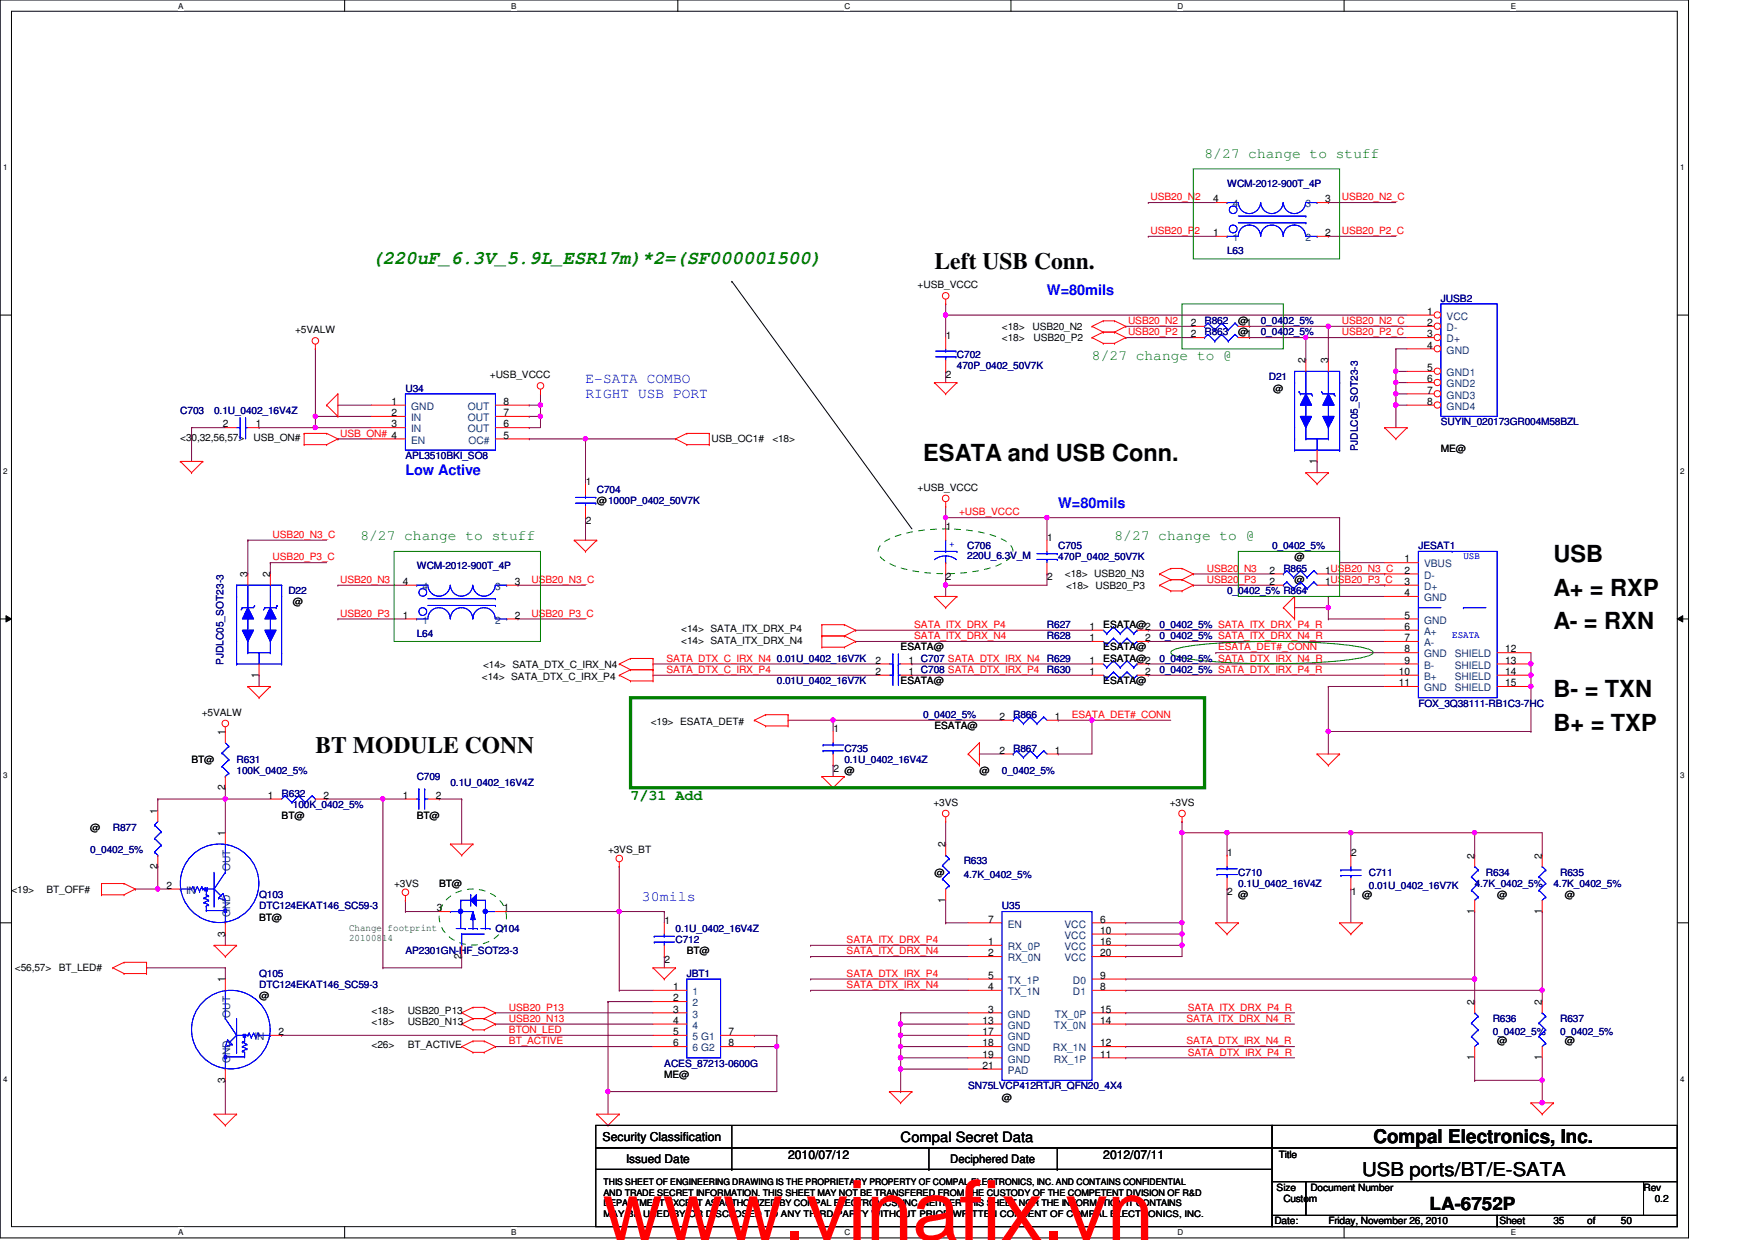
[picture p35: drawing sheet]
<svg xmlns="http://www.w3.org/2000/svg" width="297mm" height="210mm" viewBox="0 0 297 210" stroke-linecap="round" stroke-linejoin="round" font-family="sans-serif">
<defs><g id="words">
<text font-size="14.1" fill="#f00" x="102" y="209.9">www.vinafix.vn</text>
<g font-size="4">
<text x="158.2" y="45.5">Left USB Conn.</text>
<text x="156.2" y="78">ESATA and USB Conn.</text>
<text x="262.9" y="95.1">USB</text>
<text x="262.9" y="100.8">A+ = RXP</text>
<text x="262.9" y="106.6">A- = RXN</text>
<text x="262.9" y="118">B- = TXN</text>
<text x="262.9" y="123.7">B+ = TXP</text>
<text x="53.4" y="127.4">BT MODULE CONN</text>
</g>
<text font-size="3.2" fill="#008000" x="62.9" y="44.6">(220uF_6.3V_5.9L_ESR17m)*2=(SF000001500)</text>
<g font-size="3.2">
<text x="232.4" y="193.5">Compal Electronics, Inc.</text>
<text x="230.5" y="199.1">USB ports/BT/E-SATA</text>
</g>
<text font-size="3" x="242" y="204.8">LA-6752P</text>
<g font-size="2.5" fill="#008000">
<text x="203.9" y="26.7">8/27 change to stuff</text>
<text x="184.8" y="61">8/27 change to @</text>
<text x="61" y="91.5">8/27 change to stuff</text>
<text x="188.6" y="91.5">8/27 change to @</text>
<text x="106.7" y="135.3">7/31 Add</text>
</g>
<g font-size="2.5" fill="#00f">
<text x="177.2" y="49.9">W=80mils</text>
<text x="99.1" y="64.8">E-SATA COMBO</text>
<text x="99.1" y="67.4">RIGHT USB PORT</text>
<text x="68.6" y="80.3">Low Active</text>
<text x="179.1" y="86.1">W=80mils</text>
<text x="108.6" y="152.4">30mils</text>
</g>
<text font-size="2.4" x="152.4" y="193.3">Compal Secret Data</text>
<g font-size="2.1">
<text x="102" y="193.2">Security Classification</text>
<text x="133.4" y="196.2">2010/07/12</text>
<text x="186.7" y="196.2">2012/07/11</text>
</g>
<g font-size="2">
<text x="106" y="196.8">Issued Date</text>
<text x="160.8" y="196.9">Deciphered Date</text>
</g>
<g font-size="1.7" fill="#f00">
<text x="194.7" y="33.9">USB20_N2</text>
<text x="227.1" y="33.9">USB20_N2_C</text>
<text x="194.7" y="39.6">USB20_P2</text>
<text x="227.1" y="39.6">USB20_P2_C</text>
<text x="190.9" y="54.9">USB20_N2</text>
<text x="190.9" y="56.8">USB20_P2</text>
<text x="227.1" y="54.9">USB20_N2_C</text>
<text x="227.1" y="56.8">USB20_P2_C</text>
<text x="57.6" y="73.9">USB_ON# 4</text>
<text x="162.3" y="87.2">+USB_VCCC</text>
<text x="46.1" y="91.1">USB20_N3_C</text>
<text x="46.1" y="94.9">USB20_P3_C</text>
<text x="57.6" y="98.7">USB20_N3</text>
<text x="90" y="98.7">USB20_N3_C</text>
<text x="204.3" y="96.8">USB20_N3</text>
<text x="204.3" y="98.7">USB20_P3</text>
<text x="57.6" y="104.4">USB20_P3</text>
<text x="90" y="104.4">USB20_P3_C</text>
<text x="154.7" y="106.3">SATA_ITX_DRX_P4</text>
<text x="112.8" y="112">SATA_DTX_C_IRX_N4</text>
<text x="112.8" y="113.9">SATA_DTX_C_IRX_P4</text>
<text x="154.7" y="108.2">SATA_ITX_DRX_N4</text>
<text x="206.2" y="110.1">ESATA_DET#_CONN</text>
<text x="181.4" y="121.5">ESATA_DET#_CONN</text>
<text x="143.3" y="161.5">SATA_ITX_DRX_N4</text>
<text x="143.3" y="159.6">SATA_ITX_DRX_P4</text>
<text x="143.3" y="165.4">SATA_DTX_IRX_P4</text>
<text x="143.3" y="167.3">SATA_DTX_IRX_N4</text>
<text x="86.1" y="171.1">USB20_P13</text>
<text x="86.1" y="173">USB20_N13</text>
<text x="200.8" y="173">SATA_ITX_DRX_N4_R</text>
<text x="201" y="171.1">SATA_ITX_DRX_P4_R</text>
<text x="86.1" y="174.9">BTON_LED</text>
<text x="86.1" y="176.8">BT_ACTIVE</text>
<text x="200.8" y="176.8">SATA_DTX_IRX_N4_R</text>
<text x="201" y="178.7">SATA_DTX_IRX_P4_R</text>
</g>
<g font-size="1.7">
<text x="205.4" y="34.2">4</text>
<text x="224.3" y="34.2">3</text>
<text x="205.4" y="40">1</text>
<text x="224.3" y="40">2</text>
<text x="155.3" y="48.8">+USB_VCCC</text>
<text x="241.6" y="53.3">1</text>
<text x="49.9" y="56.4">+5VALW</text>
<text x="160.1" y="57.3">1</text>
<text x="169.6" y="57.7">&lt;18&gt;</text>
<text x="169.6" y="55.8">&lt;18&gt;</text>
<text x="174.7" y="55.8">USB20_N2</text>
<text x="174.9" y="57.7">USB20_P2</text>
<text x="201.5" y="55.2">2</text>
<text x="201.5" y="57.1">2</text>
<text x="209.6" y="54.9">@1</text>
<text x="209.6" y="56.8">@1</text>
<text x="241.6" y="55.2">2</text>
<text x="241.6" y="57.1">3</text>
<text x="241.6" y="59">4</text>
<text x="82.9" y="64">+USB_VCCC</text>
<text x="160.1" y="63.9">2</text>
<text x="221" y="61.5" transform="rotate(-90 221 61.5)">2</text>
<text x="224.8" y="61.5" transform="rotate(-90 224.8 61.5)">3</text>
<text x="241.6" y="62.8">5</text>
<text x="241.6" y="64.7">6</text>
<text x="66.3" y="68.5">1</text>
<text x="66.3" y="70.4">2</text>
<text x="85.2" y="68.5">8</text>
<text x="85.2" y="70.4">7</text>
<text x="215.5" y="66.3">@</text>
<text x="241.6" y="66.6">7</text>
<text x="241.6" y="68.5">8</text>
<text x="30.5" y="74.7">&lt;30,32,56,57&gt;</text>
<text x="37.7" y="72.3">2</text>
<text x="42.9" y="74.7">USB_ON#</text>
<text x="43.3" y="72.3">1</text>
<text x="66.3" y="72.3">3</text>
<text x="85.2" y="74.3">5</text>
<text x="85.2" y="72.3">6</text>
<text x="120.4" y="74.9">USB_OC1#</text>
<text x="130.7" y="74.9">&lt;18&gt;</text>
<text x="243.9" y="76.6">ME@</text>
<text x="99.1" y="82.1">1</text>
<text x="155.3" y="83.1">+USB_VCCC</text>
<text x="222.9" y="78.5" transform="rotate(-90 222.9 78.5)">1</text>
<text x="99.1" y="88.7">2</text>
<text x="101" y="85.3">@1000P_0402_50V7K</text>
<text x="160.1" y="89.7">1</text>
<text x="177.2" y="91.6">1</text>
<text x="219.1" y="94.9">@</text>
<text x="237.7" y="95.2">1</text>
<text x="41.9" y="97.7" transform="rotate(-90 41.9 97.7)">3</text>
<text x="45.7" y="97.7" transform="rotate(-90 45.7 97.7)">2</text>
<text x="68.2" y="99">4</text>
<text x="87.1" y="99">3</text>
<text x="160.1" y="98.2">2</text>
<text x="177.2" y="98.2">2</text>
<text x="180.3" y="97.7">&lt;18&gt; USB20_N3</text>
<text x="180.5" y="99.7">&lt;18&gt; USB20_P3</text>
<text x="214.9" y="97.1">2</text>
<text x="214.9" y="99">2</text>
<text x="219.1" y="98.7">@</text>
<text x="224.3" y="97.1">1USB20_N3_C</text>
<text x="224.3" y="99">1USB20_P3_C</text>
<text x="237.7" y="97.1">2</text>
<text x="237.7" y="99">3</text>
<text x="237.7" y="100.9">4</text>
<text x="49.6" y="102.5">@</text>
<text x="68.2" y="104.7">1</text>
<text x="87.1" y="104.7">2</text>
<text x="115.3" y="107.1">&lt;14&gt; SATA_ITX_DRX_P4</text>
<text x="184.4" y="106.6">1</text>
<text x="186.7" y="106.3">ESATA@2</text>
<text x="237.7" y="104.7">5</text>
<text x="237.7" y="106.6">6</text>
<text x="81.8" y="113.2">&lt;14&gt; SATA_DTX_C_IRX_N4</text>
<text x="115.3" y="109">&lt;14&gt; SATA_ITX_DRX_N4</text>
<text x="148.2" y="112.4">2</text>
<text x="152.4" y="110.1">ESATA@</text>
<text x="153.8" y="112.4">1 C707 SATA_DTX_IRX_N4 R629</text>
<text x="184.4" y="112.4">1</text>
<text x="184.4" y="108.5">1</text>
<text x="186.7" y="112">ESATA@2</text>
<text x="186.7" y="110.1">ESATA@</text>
<text x="193.8" y="108.5">2</text>
<text x="237.7" y="108.5">7</text>
<text x="237.7" y="110.4">8</text>
<text x="237.7" y="112.4">9</text>
<text x="254.8" y="110.4">12</text>
<text x="254.8" y="112.4">13</text>
<text x="43.8" y="114.7" transform="rotate(-90 43.8 114.7)">1</text>
<text x="81.6" y="115.1">&lt;14&gt; SATA_DTX_C_IRX_P4</text>
<text x="148.2" y="114.3">2</text>
<text x="152.4" y="115.8">ESATA@</text>
<text x="153.8" y="114.3">1 C708 SATA_DTX_IRX_P4</text>
<text x="184.4" y="114.3">1</text>
<text x="186.7" y="115.8">ESATA@</text>
<text x="193.8" y="114.3">2</text>
<text x="236.8" y="114.3">10</text>
<text x="236.8" y="116.2">11</text>
<text x="254.8" y="114.3">14</text>
<text x="254.8" y="116.2">15</text>
<text x="34.2" y="121.2">+5VALW</text>
<text x="38.1" y="124.4" transform="rotate(-90 38.1 124.4)">1</text>
<text x="110.1" y="122.7">&lt;19&gt; ESATA_DET#</text>
<text x="141.1" y="124">1</text>
<text x="158.2" y="123.4">ESATA@</text>
<text x="169.2" y="121.9">2</text>
<text x="178.6" y="121.9">1</text>
<text x="32.4" y="129.2">BT@</text>
<text x="141.1" y="130.6">2</text>
<text x="142.9" y="131.1">@</text>
<text x="165.8" y="131.1">@</text>
<text x="169.2" y="127.6">2</text>
<text x="178.6" y="127.6">1</text>
<text x="26.7" y="137.7" transform="rotate(-90 26.7 137.7)">1</text>
<text x="38.1" y="133.8" transform="rotate(-90 38.1 133.8)">2</text>
<text x="45.3" y="135.2">1</text>
<text x="54.7" y="135.2">2</text>
<text x="68.2" y="135.2">1</text>
<text x="73.8" y="135.2">2</text>
<text x="158" y="136.4">+3VS</text>
<text x="198" y="136.4">+3VS</text>
<text x="15.3" y="140.6">@</text>
<text x="38.1" y="141.5" transform="rotate(-90 38.1 141.5)">1</text>
<text x="47.7" y="138.7">BT@</text>
<text x="70.5" y="138.7">BT@</text>
<text x="160" y="143.4" transform="rotate(-90 160 143.4)">2</text>
<text x="26.7" y="147.1" transform="rotate(-90 26.7 147.1)">2</text>
<text x="102.9" y="144.4">+3VS_BT</text>
<text x="158.2" y="148.2">@</text>
<text x="207.7" y="144.9">1</text>
<text x="228.7" y="144.9">2</text>
<text x="249.6" y="145.3" transform="rotate(-90 249.6 145.3)">2</text>
<text x="261" y="145.3" transform="rotate(-90 261 145.3)">2</text>
<text x="1.9" y="151.1">&lt;19&gt;</text>
<text x="7.9" y="151.1">BT_OFF#</text>
<text x="28.2" y="150.5">2</text>
<text x="43.9" y="155.8">BT@</text>
<text x="66.7" y="150.1">+3VS</text>
<text x="73.9" y="154.3">3</text>
<text x="74.3" y="150.1">BT@</text>
<text x="85.2" y="154.3">1</text>
<text x="160" y="152.8" transform="rotate(-90 160 152.8)">1</text>
<text x="207.7" y="151.6">2</text>
<text x="209.6" y="152">@</text>
<text x="228.7" y="151.6">1</text>
<text x="230.5" y="152">@</text>
<text x="249.6" y="154.7" transform="rotate(-90 249.6 154.7)">1</text>
<text x="253.4" y="152">@</text>
<text x="261" y="154.7" transform="rotate(-90 261 154.7)">1</text>
<text x="264.8" y="152">@</text>
<text x="38.1" y="158.5" transform="rotate(-90 38.1 158.5)">3</text>
<text x="112.5" y="156.4">1</text>
<text x="116.2" y="161.5">BT@</text>
<text x="167.3" y="160">1</text>
<text x="167.3" y="161.9">2</text>
<text x="167.3" y="156.2">7</text>
<text x="186.2" y="161.9">20</text>
<text x="186.2" y="156.2">6</text>
<text x="186.2" y="158.1">10</text>
<text x="186.2" y="160">16</text>
<text x="2.5" y="164.4">&lt;56,57&gt;</text>
<text x="9.9" y="164.4">BT_LED#</text>
<text x="38.1" y="166.3" transform="rotate(-90 38.1 166.3)">1</text>
<text x="78.1" y="162.3" transform="rotate(-90 78.1 162.3)">2</text>
<text x="112.5" y="163">2</text>
<text x="113.9" y="167.6">1</text>
<text x="167.3" y="165.7">5</text>
<text x="167.3" y="167.6">4</text>
<text x="186.2" y="167.6">8</text>
<text x="186.2" y="165.7">9</text>
<text x="43.9" y="169.2">@</text>
<text x="62.9" y="171.7">&lt;18&gt;</text>
<text x="62.9" y="173.6">&lt;18&gt;</text>
<text x="69" y="171.7">USB20_P13</text>
<text x="69" y="173.6">USB20_N13</text>
<text x="113.9" y="169.5">2</text>
<text x="113.9" y="171.4">3</text>
<text x="113.9" y="173.3">4</text>
<text x="166.3" y="173.3">13</text>
<text x="167.3" y="171.4">3</text>
<text x="186.2" y="173.3">14</text>
<text x="186.2" y="171.4">15</text>
<text x="249.6" y="170.1" transform="rotate(-90 249.6 170.1)">2</text>
<text x="261" y="170.1" transform="rotate(-90 261 170.1)">2</text>
<text x="47.1" y="175.2">2</text>
<text x="62.9" y="177.4">&lt;26&gt;</text>
<text x="69" y="177.4">BT_ACTIVE</text>
<text x="113.9" y="175.2">5</text>
<text x="113.9" y="177.1">6</text>
<text x="123.3" y="175.2">7</text>
<text x="123.3" y="177.1">8</text>
<text x="166.3" y="179">19</text>
<text x="166.3" y="175.2">17</text>
<text x="166.3" y="177.1">18</text>
<text x="186.2" y="179">11</text>
<text x="186.2" y="177.1">12</text>
<text x="249.6" y="179.5" transform="rotate(-90 249.6 179.5)">1</text>
<text x="253.4" y="176.8">@</text>
<text x="261" y="179.5" transform="rotate(-90 261 179.5)">1</text>
<text x="264.8" y="176.8">@</text>
<text x="38.1" y="183.3" transform="rotate(-90 38.1 183.3)">3</text>
<text x="112.4" y="182.5">ME@</text>
<text x="166.3" y="180.9">21</text>
<text x="169.6" y="186.3">@</text>
<text x="216.4" y="196">Title</text>
<text x="216.1" y="201.5">Size</text>
<text x="217.2" y="203.5">Custom</text>
<text x="221.8" y="201.5">Document Number</text>
<text x="278.2" y="201.5">Rev</text>
<text x="280.1" y="203.5">0.2</text>
<text x="215.7" y="207.3">Date:</text>
<text x="224.8" y="207.3">Friday, November 26, 2010</text>
<text x="253.8" y="207.3">Sheet</text>
<text x="262.9" y="207.3">35</text>
<text x="268.6" y="207.3">of</text>
<text x="274.4" y="207.3">50</text>
</g>
<g font-size="1.7" fill="#000080">
<text x="207.7" y="31.6">WCM-2012-900T_4P</text>
<text x="207.7" y="43.1">L63</text>
<text x="243.9" y="51.1">JUSB2</text>
<text x="203.9" y="54.9">R862</text>
<text x="203.9" y="56.8">R863</text>
<text x="213.4" y="54.9">0_0402_5%</text>
<text x="213.4" y="56.8">0_0402_5%</text>
<text x="162" y="60.6">C702</text>
<text x="162" y="62.5">470P_0402_50V7K</text>
<text x="214.8" y="64.4">D21</text>
<text x="30.5" y="70.1">C703</text>
<text x="36.2" y="70.1">0.1U_0402_16V4Z</text>
<text x="68.6" y="66.3">U34</text>
<text x="68.6" y="77.7">APL3510BKI_SO8</text>
<text x="229.8" y="76.4" transform="rotate(-90 229.8 76.4)">PJDLC05_SOT23-3</text>
<text x="243.9" y="72">SUYIN_020173GR004M58BZL</text>
<text x="101" y="83.4">C704</text>
<text x="163.7" y="93">C706</text>
<text x="163.7" y="94.7">220U_6.3V_M</text>
<text x="179.1" y="93">C705</text>
<text x="179.1" y="94.9">470P_0402_50V7K</text>
<text x="215.3" y="93">0_0402_5%</text>
<text x="240.1" y="93">JESAT1</text>
<text x="48.8" y="100.6">D22</text>
<text x="70.5" y="96.4">WCM-2012-900T_4P</text>
<text x="207.7" y="100.6">0_0402_5% R864</text>
<text x="217.2" y="96.8">R865</text>
<text x="70.5" y="107.8">L64</text>
<text x="177.2" y="106.3">R627</text>
<text x="196.3" y="106.3">0_0402_5% SATA_ITX_DRX_P4_R</text>
<text x="37.8" y="112.6" transform="rotate(-90 37.8 112.6)">PJDLC05_SOT23-3</text>
<text x="131.5" y="112">0.01U_0402_16V7K</text>
<text x="177.2" y="113.9">R630</text>
<text x="177.2" y="108.2">R628</text>
<text x="196.3" y="112">0_0402_5% SATA_DTX_IRX_N4_R</text>
<text x="196.3" y="113.9">0_0402_5% SATA_DTX_IRX_P4_R</text>
<text x="196.3" y="108.2">0_0402_5% SATA_ITX_DRX_N4_R</text>
<text x="131.5" y="115.8">0.01U_0402_16V7K</text>
<text x="240.1" y="119.6">FOX_3Q38111-RB1C3-7HC</text>
<text x="156.2" y="121.5">0_0402_5%</text>
<text x="171.5" y="121.5">R866</text>
<text x="40" y="129.2">R631</text>
<text x="40" y="131.1">100K_0402_5%</text>
<text x="142.9" y="127.3">C735</text>
<text x="142.9" y="129.2">0.1U_0402_16V4Z</text>
<text x="169.6" y="131.1">0_0402_5%</text>
<text x="171.5" y="127.3">R867</text>
<text x="47.7" y="134.9">R632</text>
<text x="49.6" y="136.8">100K_0402_5%</text>
<text x="70.5" y="132">C709</text>
<text x="76.2" y="133">0.1U_0402_16V4Z</text>
<text x="19.1" y="140.6">R877</text>
<text x="15.3" y="144.4">0_0402_5%</text>
<text x="163.1" y="146.3">R633</text>
<text x="163.1" y="148.6">4.7K_0402_5%</text>
<text x="209.6" y="148.2">C710</text>
<text x="231.7" y="148.2">C711</text>
<text x="251.5" y="148.2">R634</text>
<text x="264.1" y="148.2">R635</text>
<text x="43.9" y="152">Q103</text>
<text x="43.9" y="153.9">DTC124EKAT146_SC59-3</text>
<text x="169.6" y="153.9">U35</text>
<text x="209.6" y="150.1">0.1U_0402_16V4Z</text>
<text x="231.7" y="150.5">0.01U_0402_16V7K</text>
<text x="249.6" y="150.1">4.7K_0402_5%</text>
<text x="262.9" y="150.1">4.7K_0402_5%</text>
<text x="68.6" y="161.5">AP2301GN-HF_SOT23-3</text>
<text x="83.9" y="157.7">Q104</text>
<text x="114.3" y="159.6">C712</text>
<text x="114.3" y="157.7">0.1U_0402_16V4Z</text>
<text x="43.9" y="165.4">Q105</text>
<text x="43.9" y="167.3">DTC124EKAT146_SC59-3</text>
<text x="116.2" y="165.4">JBT1</text>
<text x="252.6" y="173">R636</text>
<text x="264.1" y="173">R637</text>
<text x="252.6" y="175.3">0_0402_5%</text>
<text x="264.1" y="175.3">0_0402_5%</text>
<text x="112.4" y="180.6">ACES_87213-0600G</text>
<text x="163.9" y="184.4">SN75LVCP412RTJR_QFN20_4X4</text>
</g>
<g font-size="1.7" fill="#004080">
<text x="208.7" y="35.1">4</text>
<text x="221" y="35.1">3</text>
<text x="208.7" y="40.8">1</text>
<text x="221" y="40.8">2</text>
<text x="244.9" y="54.1">VCC</text>
<text x="244.9" y="56">D-</text>
<text x="244.9" y="58">D+</text>
<text x="244.9" y="59.9">GND</text>
<text x="244.9" y="63.7">GND1</text>
<text x="244.9" y="65.6">GND2</text>
<text x="69.6" y="69.4">GND</text>
<text x="69.6" y="71.3">IN</text>
<text x="79.2" y="69.4">OUT</text>
<text x="79.2" y="71.3">OUT</text>
<text x="244.9" y="67.5">GND3</text>
<text x="244.9" y="69.4">GND4</text>
<text x="69.6" y="73.2">IN</text>
<text x="69.6" y="75.1">EN</text>
<text x="79.2" y="73.2">OUT</text>
<text x="79.3" y="75.1">OC#</text>
<text x="71.5" y="99.9">4</text>
<text x="83.8" y="99.9">3</text>
<text x="241" y="96.1">VBUS</text>
<text x="241" y="98">D-</text>
<text x="241" y="99.9">D+</text>
<text x="241" y="101.8">GND</text>
<text x="71.5" y="105.6">1</text>
<text x="83.8" y="105.6">2</text>
<text x="241" y="105.6">GND</text>
<text x="241" y="107.5">A+</text>
<text x="241" y="109.4">A-</text>
<text x="241" y="111.3">GND</text>
<text x="241" y="113.2">B-</text>
<text x="246.2" y="111.3">SHIELD</text>
<text x="246.2" y="113.2">SHIELD</text>
<text x="241" y="115.1">B+</text>
<text x="241" y="117">GND</text>
<text x="246.2" y="115.1">SHIELD</text>
<text x="246.2" y="117">SHIELD</text>
<text x="38.9" y="147.5" transform="rotate(-90 38.9 147.5)">OUT</text>
<text x="31.5" y="151.3">IN</text>
<text x="38.9" y="155.2" transform="rotate(-90 38.9 155.2)">GND</text>
<text x="170.6" y="160.8">RX_0P</text>
<text x="170.6" y="157">EN</text>
<text x="180.2" y="157">VCC</text>
<text x="180.2" y="158.9">VCC</text>
<text x="180.2" y="160.8">VCC</text>
<text x="170.6" y="162.7">RX_0N</text>
<text x="170.6" y="166.5">TX_1P</text>
<text x="180.2" y="162.7">VCC</text>
<text x="181.6" y="166.5">D0</text>
<text x="38.9" y="172.3" transform="rotate(-90 38.9 172.3)">OUT</text>
<text x="117.2" y="168.4">1</text>
<text x="117.2" y="170.3">2</text>
<text x="117.2" y="172.3">3</text>
<text x="170.6" y="172.3">GND</text>
<text x="170.6" y="168.4">TX_1N</text>
<text x="178.5" y="172.3">TX_0P</text>
<text x="181.6" y="168.4">D1</text>
<text x="43.1" y="176.1">IN</text>
<text x="117.2" y="174.2">4</text>
<text x="117.2" y="176.1">5 G1</text>
<text x="117.2" y="178">6 G2</text>
<text x="170.6" y="179.9">GND</text>
<text x="170.6" y="176.1">GND</text>
<text x="170.6" y="178">GND</text>
<text x="170.6" y="174.2">GND</text>
<text x="178.2" y="178">RX_1N</text>
<text x="178.3" y="179.9">RX_1P</text>
<text x="178.4" y="174.2">TX_0N</text>
<text x="38.9" y="180" transform="rotate(-90 38.9 180)">GND</text>
<text x="170.6" y="181.8">PAD</text>
</g>
<g font-size="1.7" fill="#00f">
<text x="160.7" y="92.6">+</text>
<text x="247.7" y="94.7">USB</text>
<text x="245.8" y="108">ESATA</text>
</g>
<g font-size="1.7" fill="#004000">
<text x="59.1" y="157.5">Change footprint</text>
<text x="59.1" y="159.3">20100814</text>
</g>
<g font-size="1.5">
<text x="102.1" y="200.7">THIS SHEET OF ENGINEERING DRAWING IS THE PROPRIETARY PROPERTY OF COMPAL ELECTRONICS, INC. AND CONTAINS CONFIDENTIAL</text>
<text x="102.1" y="202.4">AND TRADE SECRET INFORMATION. THIS SHEET MAY NOT BE TRANSFERED FROM THE CUSTODY OF THE COMPETENT DIVISION OF R&amp;D</text>
<text x="102.1" y="204.2">DEPARTMENT EXCEPT AS AUTHORIZED BY COMPAL ELECTRONICS, INC. NEITHER THIS SHEET NOR THE INFORMATION IT CONTAINS</text>
<text x="102.1" y="206">MAY BE USED BY OR DISCLOSED TO ANY THIRD PARTY WITHOUT PRIOR WRITTEN CONSENT OF COMPAL ELECTRONICS, INC.</text>
</g>
<g font-size="1.4">
<text x="30.1" y="1.4">A</text>
<text x="86.5" y="1.4">B</text>
<text x="142.9" y="1.4">C</text>
<text x="199.3" y="1.4">D</text>
<text x="255.7" y="1.4">E</text>
<text x=".5" y="28.8">1</text>
<text x="284.4" y="28.8">1</text>
<text x=".5" y="80.3">2</text>
<text x="284.4" y="80.3">2</text>
<text x=".5" y="131.7">3</text>
<text x="284.4" y="131.7">3</text>
<text x=".5" y="183.1">4</text>
<text x="284.4" y="183.1">4</text>
<text x="30.1" y="209.1">A</text>
<text x="86.5" y="209.1">B</text>
<text x="142.9" y="209.1">C</text>
<text x="199.3" y="209.1">D</text>
<text x="255.7" y="209.1">E</text>
</g>
</g></defs>
<path d="M0 0h285.8v209.5h-285.8zM1.9 1.9h282v205.7h-282z" fill="none" stroke="#000" stroke-width=".17"/>
<g fill="#fff">
<path d="M30.1 .2h.9v1.5h-.9z"/>
<path d="M30.1 207.9h.9v1.5h-.9z"/>
</g>
<path d="M58.3 0v1.9M58.3 207.6v1.9" fill="none" stroke="#000" stroke-width=".17"/>
<g fill="#fff">
<path d="M86.5 .2h.9v1.5h-.9z"/>
<path d="M86.5 207.9h.9v1.5h-.9z"/>
</g>
<path d="M114.7 0v1.9M114.7 207.6v1.9" fill="none" stroke="#000" stroke-width=".17"/>
<g fill="#fff">
<path d="M142.9 .2h1v1.5h-1z"/>
<path d="M142.9 207.9h1v1.5h-1z"/>
</g>
<path d="M171.1 0v1.9M171.1 207.6v1.9" fill="none" stroke="#000" stroke-width=".17"/>
<g fill="#fff">
<path d="M199.3 .2h1v1.5h-1z"/>
<path d="M199.3 207.9h1v1.5h-1z"/>
</g>
<path d="M227.5 0v1.9M227.5 207.6v1.9" fill="none" stroke="#000" stroke-width=".17"/>
<g fill="#fff">
<path d="M255.7 .2h.9v1.5h-.9z"/>
<path d="M255.7 207.9h.9v1.5h-.9z"/>
<path d="M.5 27.6h.8v1.5h-.8z"/>
<path d="M284.4 27.6h.8v1.5h-.8z"/>
<path d="M.5 79h.8v1.6h-.8z"/>
<path d="M284.4 79h.8v1.6h-.8z"/>
</g>
<path d="M0 53.3h1.9M283.9 53.3h1.9" fill="none" stroke="#000" stroke-width=".17"/>
<g fill="#fff">
<path d="M.5 130.5h.8v1.5h-.8z"/>
<path d="M284.4 130.5h.8v1.5h-.8z"/>
</g>
<path d="M0 104.8h1.9M1 104.2l.9 .6-.9 .5zM283.9 104.8l.9-.6v1.1zM283.9 104.8h1.9" fill="none" stroke="#000" stroke-width=".17"/>
<path d="M1 104.2l.9 .6-.9 .5zM283.9 104.8l.9-.6v1.1z" fill="#000"/>
<g fill="#fff">
<path d="M.5 181.9h.8v1.5h-.8z"/>
<path d="M284.4 181.9h.8v1.5h-.8z"/>
</g>
<path d="M0 156.2h1.9M283.9 156.2h1.9" fill="none" stroke="#000" stroke-width=".17"/>
<g fill="none" stroke="#800040" stroke-width=".17">
<path d="M26.7 150.5h.1M26.7 150.5h1.9M38.1 158.1h.1M38.1 158.1v1.9M104.8 154.3h.1M104.8 154.3h7.6M112.4 154.3h.1M112.4 154.3v1.9M24.8 163.8h.1M24.8 163.8h13.3M64.8 163.8h.1M78.1 161.9h.1"/>
<path d="M78.1 161.9v1.9h-13.3"/>
</g>
<circle cx="26.7" cy="150.5" r=".37" fill="#f0f"/>
<circle cx="26.7" cy="150.5" r=".37" fill="none" stroke="#f0f" stroke-width=".17"/>
<path d="M64.8 135.3h.1M64.8 135.3v28.5M104.8 146.7h.1M104.8 146.7v7.6M38.1 163.8h.1M38.1 163.8v1.9M104.8 167.6h.1M104.8 167.6h5.7" fill="none" stroke="#800040" stroke-width=".17"/>
<circle cx="64.8" cy="135.2" r=".37" fill="#f0f"/>
<circle cx="64.8" cy="135.2" r=".37" fill="none" stroke="#f0f" stroke-width=".17"/>
<path d="M104.8 154.3h.1M104.8 154.3v13.3" fill="none" stroke="#800040" stroke-width=".17"/>
<circle cx="104.8" cy="154.3" r=".37" fill="#f0f"/>
<circle cx="104.8" cy="154.3" r=".37" fill="none" stroke="#f0f" stroke-width=".17"/>
<path d="M38.1 135.3h.1M38.1 135.3v5.7M112.4 161.9h.1M112.4 161.9v1.9M38.1 182.9h.1M38.1 182.9v5.7" fill="none" stroke="#800040" stroke-width=".17"/>
<circle cx="38.1" cy="135.2" r=".37" fill="#f0f"/>
<circle cx="38.1" cy="135.2" r=".37" fill="none" stroke="#f0f" stroke-width=".17"/>
<g fill="none" stroke="#800040" stroke-width=".17">
<path d="M160.1 99.1h.1M160.1 99.1h17.1M202 97.2h.1M202 99.1h.1M202 97.2h13.3M202 99.1h13.3M226.7 87.6h.1M226.7 95.2h.1M226.7 87.6v7.6M226.7 95.2h7.7M224.8 101h.1M224.8 101h9.6"/>
<path d="M64.8 135.3h.1M64.8 135.3h3.8M78.1 135.3h.1M78.1 135.3v7.6M224.8 123.8h.1M224.8 123.8v3.8M68.6 154.3h.1M68.6 152.4h.1M68.6 154.3h5.7M68.6 152.4v1.9M47.7 175.3h.1M47.7 175.3h62.8"/>
</g>
<circle cx="160" cy="99" r=".37" fill="#f0f"/>
<circle cx="160" cy="99" r=".37" fill="none" stroke="#f0f" stroke-width=".17"/>
<path d="M177.2 87.6h.1M177.2 87.6h49.5" fill="none" stroke="#800040" stroke-width=".17"/>
<circle cx="177.2" cy="87.6" r=".37" fill="#f0f"/>
<circle cx="177.2" cy="87.6" r=".37" fill="none" stroke="#f0f" stroke-width=".17"/>
<path d="M160.1 87.6h.1M160.1 87.6h17.1" fill="none" stroke="#800040" stroke-width=".17"/>
<circle cx="160" cy="87.6" r=".37" fill="#f0f"/>
<circle cx="160" cy="87.6" r=".37" fill="none" stroke="#f0f" stroke-width=".17"/>
<g fill="none" stroke="#800040" stroke-width=".17">
<path d="M160.1 99.1h.1M160.1 87.6h.1M160.1 85.7h.1M160.1 97.2h.1M160.1 85.7v3.8M160.1 97.2v3.8M177.2 87.6h.1M177.2 97.2h.1M177.2 87.6v3.8M177.2 97.2v1.9M224.8 116.2h.1M224.8 116.2h9.6"/>
<path d="M102.9 184.8h.1M102.9 184.8v3.8"/>
</g>
<circle cx="102.9" cy="184.8" r=".37" fill="#f0f"/>
<circle cx="102.9" cy="184.8" r=".37" fill="none" stroke="#f0f" stroke-width=".17"/>
<g fill="none" stroke="#800040" stroke-width=".17">
<path d="M41.9 91.4h.1M41.9 91.4v5.8M41.9 91.4h13.4M45.8 95.2h.1M45.8 95.2v2M45.8 95.2h9.5M43.9 114.3h.1M43.9 114.3v1.9M224.8 104.8h.1M224.8 102.9h.1M224.8 104.8h9.6M224.8 102.9v1.9"/>
<path d="M74.3 135.3h.1M74.3 135.3h3.8M83.9 171.4h.1M83.9 173.4h.1M83.9 177.2h.1M83.9 171.4h26.6M83.9 173.4h26.6M83.9 177.2h26.6M102.9 169.5h.1M102.9 169.5h7.6M102.9 169.5v15.3M127.7 175.3h.1"/>
<path d="M127.7 177.2h.1M127.7 177.2h3.8M127.7 175.3h3.8M131.5 177.2h.1M131.5 177.2v7.6h-28.6M102.9 184.8h.1"/>
</g>
<circle cx="131.5" cy="177.1" r=".37" fill="#f0f"/>
<circle cx="131.5" cy="177.1" r=".37" fill="none" stroke="#f0f" stroke-width=".17"/>
<g fill="none" stroke="#800040" stroke-width=".17">
<path d="M110.5 112.4h.1M110.5 114.3h.1M110.5 112.4h38.1M110.5 114.3h38.1M144.8 108.6h.1M144.8 106.7h.1M144.8 108.6h40M144.8 106.7h40M154.3 112.4h.1M154.3 114.3h.1M154.3 112.4h30.5M154.3 114.3h30.5"/>
<path d="M194.3 112.4h.1M194.3 114.3h.1M194.3 108.6h.1M194.3 106.7h.1M194.3 112.4h40.1M194.3 114.3h40.1M194.3 108.6h40.1M194.3 106.7h40.1M38.1 135.3h.1M38.1 133.3h.1M38.1 135.3h7.7M38.1 133.3v2"/>
<path d="M55.3 135.3h.1M55.3 135.3h9.5M131.5 175.3h.1M131.5 175.3v1.9M152.4 179.1h.1M152.4 179.1v1.9"/>
</g>
<circle cx="152.4" cy="179" r=".37" fill="#f0f"/>
<circle cx="152.4" cy="179" r=".37" fill="none" stroke="#f0f" stroke-width=".17"/>
<path d="M152.4 175.3h.1M152.4 175.3v1.9" fill="none" stroke="#800040" stroke-width=".17"/>
<circle cx="152.4" cy="175.2" r=".37" fill="#f0f"/>
<circle cx="152.4" cy="175.2" r=".37" fill="none" stroke="#f0f" stroke-width=".17"/>
<path d="M160.1 139.1v3.8M160.1 142.9h.1M228.6 141h.1M228.6 141h21v3.8M249.6 144.8h.1M261 179.1v3.8M261 182.9h.1" fill="none" stroke="#800040" stroke-width=".17"/>
<circle cx="249.6" cy="140.9" r=".37" fill="#f0f"/>
<circle cx="249.6" cy="140.9" r=".37" fill="none" stroke="#f0f" stroke-width=".17"/>
<path d="M249.6 141h.1M249.6 154.3h.1M249.6 141h11.4v3.8M249.6 154.3v11.4M261 144.8h.1" fill="none" stroke="#800040" stroke-width=".17"/>
<circle cx="249.6" cy="165.7" r=".37" fill="#f0f"/>
<circle cx="249.6" cy="165.7" r=".37" fill="none" stroke="#f0f" stroke-width=".17"/>
<path d="M261 154.3h.1M261 154.3v13.3M190.5 165.7h.1M190.5 165.7h59.1" fill="none" stroke="#800040" stroke-width=".17"/>
<circle cx="261" cy="167.6" r=".37" fill="#f0f"/>
<circle cx="261" cy="167.6" r=".37" fill="none" stroke="#f0f" stroke-width=".17"/>
<path d="M190.5 156.2h.1M190.5 156.2h9.6M152.4 171.4h.1M152.4 173.4h.1M152.4 175.3h.1M152.4 177.2h.1M152.4 171.4h11.5M152.4 173.4h11.5M152.4 175.3h11.5M152.4 177.2h11.5M190.5 167.6h.1M190.5 167.6h70.5" fill="none" stroke="#800040" stroke-width=".17"/>
<circle cx="152.4" cy="177.1" r=".37" fill="#f0f"/>
<circle cx="152.4" cy="177.1" r=".37" fill="none" stroke="#f0f" stroke-width=".17"/>
<path d="M152.4 179.1h.1M152.4 179.1h11.5" fill="none" stroke="#800040" stroke-width=".17"/>
<circle cx="152.4" cy="179" r=".37" fill="#f0f"/>
<circle cx="152.4" cy="179" r=".37" fill="none" stroke="#f0f" stroke-width=".17"/>
<path d="M190.5 161.9h.1M190.5 161.9h9.6M152.4 181h.1M152.4 181h11.5" fill="none" stroke="#800040" stroke-width=".17"/>
<circle cx="152.4" cy="180.9" r=".37" fill="#f0f"/>
<circle cx="152.4" cy="180.9" r=".37" fill="none" stroke="#f0f" stroke-width=".17"/>
<path d="M190.5 158.1h.1M190.5 158.1h9.6M200.1 141h.1M200.1 141v15.2M190.5 160h.1M190.5 160h9.6M249.6 169.5h.1M249.6 165.7v3.8M261 167.6h.1M261 167.6v1.9" fill="none" stroke="#800040" stroke-width=".17"/>
<circle cx="200" cy="140.9" r=".37" fill="#f0f"/>
<circle cx="200" cy="140.9" r=".37" fill="none" stroke="#f0f" stroke-width=".17"/>
<path d="M200.1 158.1h.1M200.1 158.1v1.9" fill="none" stroke="#800040" stroke-width=".17"/>
<circle cx="200" cy="158.1" r=".37" fill="#f0f"/>
<circle cx="200" cy="158.1" r=".37" fill="none" stroke="#f0f" stroke-width=".17"/>
<path d="M200.1 160h.1M200.1 160v1.9" fill="none" stroke="#800040" stroke-width=".17"/>
<circle cx="200" cy="160" r=".37" fill="#f0f"/>
<circle cx="200" cy="160" r=".37" fill="none" stroke="#f0f" stroke-width=".17"/>
<path d="M152.4 177.2h.1M152.4 173.4h.1M152.4 173.4v1.9M152.4 177.2v1.9M152.4 184.8h.1M152.4 181v3.8" fill="none" stroke="#800040" stroke-width=".17"/>
<circle cx="152.4" cy="173.3" r=".37" fill="#f0f"/>
<circle cx="152.4" cy="173.3" r=".37" fill="none" stroke="#f0f" stroke-width=".17"/>
<path d="M152.4 171.4h.1M152.4 171.4v2M249.6 182.9h.1M249.6 182.9h11.4" fill="none" stroke="#800040" stroke-width=".17"/>
<circle cx="261" cy="182.9" r=".37" fill="#f0f"/>
<circle cx="261" cy="182.9" r=".37" fill="none" stroke="#f0f" stroke-width=".17"/>
<path d="M160.1 156.2h.1M160.1 156.2h3.8M200.1 141h.1M200.1 141h7.6M249.6 179.1v3.8M249.6 182.9h.1" fill="none" stroke="#800040" stroke-width=".17"/>
<circle cx="207.7" cy="140.9" r=".37" fill="#f0f"/>
<circle cx="207.7" cy="140.9" r=".37" fill="none" stroke="#f0f" stroke-width=".17"/>
<path d="M160.1 156.2h.1M160.1 152.4v3.8M207.7 141h.1M207.7 141h20.9" fill="none" stroke="#800040" stroke-width=".17"/>
<circle cx="228.6" cy="140.9" r=".37" fill="#f0f"/>
<circle cx="228.6" cy="140.9" r=".37" fill="none" stroke="#f0f" stroke-width=".17"/>
<path d="M200.1 139.1h.1M200.1 139.1v1.9M200.1 156.2h.1M200.1 156.2v1.9M207.7 144.8h.1M207.7 150.5h.1M207.7 141v3.8M207.7 150.5v5.7M228.6 144.8h.1M228.6 150.5h.1M228.6 141v3.8M228.6 150.5v5.7" fill="none" stroke="#800040" stroke-width=".17"/>
<circle cx="200" cy="156.2" r=".37" fill="#f0f"/>
<circle cx="200" cy="156.2" r=".37" fill="none" stroke="#f0f" stroke-width=".17"/>
<g fill="none" stroke="#800040" stroke-width=".17">
<path d="M89.6 68.6h.1M89.6 72.4h.1M89.6 70.5h.1M89.6 68.6h1.9M89.6 72.4h1.9M91.5 68.6h.1M91.5 68.6v1.9h-1.9M137.2 161.9h.1M137.2 160h.1M137.2 165.7h.1M137.2 167.6h.1M137.2 161.9h26.7"/>
<path d="M137.2 160h26.7M137.2 165.7h26.7M137.2 167.6h26.7M190.5 173.4h.1M190.5 171.4h.1M190.5 179.1h.1M190.5 177.2h.1M190.5 173.4h28.6M190.5 171.4h28.6M190.5 179.1h28.6M190.5 177.2h28.6"/>
</g>
<circle cx="91.4" cy="68.6" r=".37" fill="#f0f"/>
<circle cx="91.4" cy="68.6" r=".37" fill="none" stroke="#f0f" stroke-width=".17"/>
<path d="M53.4 59.1h.1M53.4 59.1v11.4M53.4 70.5h.1M53.4 70.5h9.5M57.2 74.3h.1M57.2 74.3h5.7M91.5 66.7h.1M91.5 66.7v1.9M99.1 74.3h.1M99.1 74.3h15.2M99.1 87.6h.1M99.1 87.6v3.8" fill="none" stroke="#800040" stroke-width=".17"/>
<circle cx="53.3" cy="70.5" r=".37" fill="#f0f"/>
<circle cx="53.3" cy="70.5" r=".37" fill="none" stroke="#f0f" stroke-width=".17"/>
<path d="M53.4 72.4h.1M53.4 72.4h9.5" fill="none" stroke="#800040" stroke-width=".17"/>
<circle cx="53.3" cy="72.4" r=".37" fill="#f0f"/>
<circle cx="53.3" cy="72.4" r=".37" fill="none" stroke="#f0f" stroke-width=".17"/>
<path d="M43.9 72.4h.1M53.4 70.5h.1M53.4 70.5v1.9h-9.5M57.2 68.6h.1M57.2 68.6h5.7M91.5 70.5h.1M91.5 70.5v1.9" fill="none" stroke="#800040" stroke-width=".17"/>
<circle cx="91.4" cy="70.5" r=".37" fill="#f0f"/>
<circle cx="91.4" cy="70.5" r=".37" fill="none" stroke="#f0f" stroke-width=".17"/>
<path d="M236.3 59.1v3.8M32.4 72.4h.1M32.4 72.4v5.7M32.4 72.4h5.7M236.3 62.9h.1M236.3 62.9h1.9" fill="none" stroke="#800040" stroke-width=".17"/>
<circle cx="236.2" cy="62.8" r=".37" fill="#f0f"/>
<circle cx="236.2" cy="62.8" r=".37" fill="none" stroke="#f0f" stroke-width=".17"/>
<path d="M160.1 53.3h.1M160.1 51.4h.1M160.1 51.4v5.7M160.1 53.3h78.1" fill="none" stroke="#800040" stroke-width=".17"/>
<circle cx="160" cy="53.3" r=".37" fill="#f0f"/>
<circle cx="160" cy="53.3" r=".37" fill="none" stroke="#f0f" stroke-width=".17"/>
<path d="M236.3 66.7h.1M236.3 68.6h.1M236.3 66.7h1.9M236.3 68.6h1.9M236.3 68.6v3.8" fill="none" stroke="#800040" stroke-width=".17"/>
<circle cx="236.2" cy="68.6" r=".37" fill="#f0f"/>
<circle cx="236.2" cy="68.6" r=".37" fill="none" stroke="#f0f" stroke-width=".17"/>
<path d="M236.3 59.1h.1M236.3 59.1h1.9M160.1 62.9h.1M160.1 62.9v1.9M236.3 64.8h.1M236.3 68.6h.1M236.3 64.8h1.9M236.3 66.7v1.9" fill="none" stroke="#800040" stroke-width=".17"/>
<circle cx="236.2" cy="68.6" r=".37" fill="#f0f"/>
<circle cx="236.2" cy="68.6" r=".37" fill="none" stroke="#f0f" stroke-width=".17"/>
<path d="M236.3 66.7h.1M236.3 64.8v1.9" fill="none" stroke="#800040" stroke-width=".17"/>
<circle cx="236.2" cy="66.6" r=".37" fill="#f0f"/>
<circle cx="236.2" cy="66.6" r=".37" fill="none" stroke="#f0f" stroke-width=".17"/>
<path d="M89.6 74.3h.1M89.6 74.3h9.5M99.1 74.3h.1M99.1 74.3v7.6" fill="none" stroke="#800040" stroke-width=".17"/>
<circle cx="99.1" cy="74.3" r=".37" fill="#f0f"/>
<circle cx="99.1" cy="74.3" r=".37" fill="none" stroke="#f0f" stroke-width=".17"/>
<path d="M190.5 55.2h.1M190.5 57.1h.1M190.5 55.2h11.5M190.5 57.1h11.5M236.3 64.8h.1M236.3 62.9v1.9" fill="none" stroke="#800040" stroke-width=".17"/>
<circle cx="236.2" cy="64.7" r=".37" fill="#f0f"/>
<circle cx="236.2" cy="64.7" r=".37" fill="none" stroke="#f0f" stroke-width=".17"/>
<path d="M259.1 112.4h.1M259.1 110.5v1.9" fill="none" stroke="#800040" stroke-width=".17"/>
<circle cx="259.1" cy="112.4" r=".37" fill="#f0f"/>
<circle cx="259.1" cy="112.4" r=".37" fill="none" stroke="#f0f" stroke-width=".17"/>
<path d="M259.1 116.2h.1M259.1 114.3v1.9" fill="none" stroke="#800040" stroke-width=".17"/>
<circle cx="259.1" cy="116.2" r=".37" fill="#f0f"/>
<circle cx="259.1" cy="116.2" r=".37" fill="none" stroke="#f0f" stroke-width=".17"/>
<path d="M259.1 114.3h.1M259.1 112.4v1.9" fill="none" stroke="#800040" stroke-width=".17"/>
<circle cx="259.1" cy="114.3" r=".37" fill="#f0f"/>
<circle cx="259.1" cy="114.3" r=".37" fill="none" stroke="#f0f" stroke-width=".17"/>
<path d="M259.1 116.2v7.6M224.8 123.8h.1M224.8 123.8h34.3M259.1 123.8h.1" fill="none" stroke="#800040" stroke-width=".17"/>
<circle cx="224.8" cy="123.8" r=".37" fill="#f0f"/>
<circle cx="224.8" cy="123.8" r=".37" fill="none" stroke="#f0f" stroke-width=".17"/>
<g fill="none" stroke="#800040" stroke-width=".17">
<path d="M194.3 34.3h.1M194.3 34.3h11.5M224.8 34.3h.1M224.8 34.3h11.5M194.3 40h.1M194.3 40h11.5M221 57.1h.1M221 57.1v3.9M224.8 40h.1M224.8 55.2h.1M224.8 55.2v5.8M224.8 40h11.5"/>
<path d="M224.8 55.2h13.4M222.9 78.1h.1M222.9 78.1v1.9M224.8 116.2h.1M224.8 116.2v7.6"/>
</g>
<circle cx="224.8" cy="55.2" r=".37" fill="#f0f"/>
<circle cx="224.8" cy="55.2" r=".37" fill="none" stroke="#f0f" stroke-width=".17"/>
<path d="M221 57.1h.1M221 57.1h17.2" fill="none" stroke="#800040" stroke-width=".17"/>
<circle cx="221" cy="57.1" r=".37" fill="#f0f"/>
<circle cx="221" cy="57.1" r=".37" fill="none" stroke="#f0f" stroke-width=".17"/>
<g fill="none" stroke="#800040" stroke-width=".17">
<path d="M211.5 55.2h.1M211.5 57.1h.1M211.5 55.2h13.3M211.5 57.1h9.5M57.2 99.1h.1M57.2 99.1h11.4M87.7 99.1h.1M87.7 99.1h11.4M224.8 97.2h9.6M224.8 99.1h9.6M234.4 97.2h.1M234.4 99.1h.1"/>
<path d="M57.2 104.8h.1M57.2 104.8h11.4M87.7 104.8h.1M87.7 104.8h11.4M205.8 110.5h.1M205.8 110.5h28.6M261 186.7h.1M261 182.9v3.8"/>
</g>
<circle cx="261" cy="186.7" r=".37" fill="#f0f"/>
<circle cx="261" cy="186.7" r=".37" fill="none" stroke="#f0f" stroke-width=".17"/>
<path d="M141 121.9h.1M141 121.9h28.6" fill="none" stroke="#800040" stroke-width=".17"/>
<circle cx="141" cy="121.9" r=".37" fill="#f0f"/>
<circle cx="141" cy="121.9" r=".37" fill="none" stroke="#f0f" stroke-width=".17"/>
<path d="M133.4 121.9h.1M133.4 121.9h7.6M141 121.9h.1M141 129.5h.1M141 121.9v1.9M141 129.5v1.9M184.8 121.9h.1M184.8 121.9h13.4" fill="none" stroke="#800040" stroke-width=".17"/>
<circle cx="184.8" cy="121.9" r=".37" fill="#f0f"/>
<circle cx="184.8" cy="121.9" r=".37" fill="none" stroke="#f0f" stroke-width=".17"/>
<path d="M219.1 102.9h.1M219.1 102.9h5.7M165.8 127.6h.1M165.8 127.6h3.8M179.1 127.6h.1M179.1 121.9h.1M179.1 121.9h5.7M184.8 121.9h.1M184.8 121.9v5.7h-5.7" fill="none" stroke="#800040" stroke-width=".17"/>
<circle cx="224.8" cy="102.8" r=".37" fill="#f0f"/>
<circle cx="224.8" cy="102.8" r=".37" fill="none" stroke="#f0f" stroke-width=".17"/>
<path d="M224.8 101h.1M224.8 101v1.9M26.7 135.3h.1M26.7 135.3v1.9M26.7 135.3h11.4M22.9 150.5h.1M26.7 146.7h.1M26.7 146.7v3.8h-3.8M85.8 154.3h19M104.8 154.3h.1" fill="none" stroke="#800040" stroke-width=".17"/>
<g fill="none" stroke="#f00" stroke-width=".17">
<path d="M205.8 34.3h1.9M222.9 34.3h1.9M53.4 59.1h.1M53.4 58.3v.8M160.1 51.4h.1M160.1 50.7v.7M184.8 57.1h.1M184.8 55.2h.1M184.8 57.1l1.9 1M184.8 55.2l1.9 1M186.7 56.2h.1M186.7 58.1h.1"/>
<path d="M186.7 54.3h.1M186.7 56.2l-1.9 .9M186.7 56.2h1.9M186.7 58.1h1.9M186.7 54.3l-1.9 .9M186.7 54.3h1.9M188.6 56.2h.1M188.6 58.1h.1M188.6 54.3h.1M188.6 56.2l1.9 .9M188.6 54.3l1.9 .9M190.5 57.1h.1"/>
<path d="M190.5 55.2h.1M190.5 57.1l-1.9 1M190.5 55.2l-1.9 1M202 55.2h1.9M205.8 40h1.9M209.6 55.2h1.9M222.9 40h1.9M30.5 78.1h.1M30.5 78.1h3.8M30.5 78.1l1.9 1.9M34.3 78.1h.1M34.3 78.1l-1.9 1.9"/>
<path d="M51.5 73.4h.1M51.5 75.3h.1M51.5 75.3h3.8M51.5 73.4h3.8M51.5 73.4v1.9M55.3 75.3h.1M55.3 73.4h.1M55.3 68.6h.1M55.3 73.4l1.9 .9M55.3 68.6l1.9 1.9M57.2 74.3h.1M57.2 70.5h.1"/>
<path d="M57.2 66.7h.1M57.2 74.3l-1.9 1M57.2 66.7v3.8M57.2 66.7l-1.9 1.9M91.5 66.7h.1M91.5 65.9v.8M114.3 74.3h.1M114.3 74.3l1.9 1M116.2 73.4h.1M116.2 75.3h.1M116.2 75.3h3.9M116.2 73.4h3.9"/>
<path d="M116.2 73.4l-1.9 .9M120.1 73.4h.1M120.1 75.3h.1M120.1 73.4v1.9M158.2 64.8h.1M158.2 64.8h3.8M158.2 64.8l1.9 1.9M160.1 66.7h.1M162 64.8h.1M162 64.8l-1.9 1.9M234.4 72.4h.1M234.4 72.4h3.8"/>
<path d="M234.4 72.4l1.9 1.9M236.3 74.3h.1M238.2 72.4h.1M238.2 72.4l-1.9 1.9M32.4 80h.1M97.2 91.4h.1M97.2 91.4h3.8M97.2 91.4l1.9 1.9M99.1 93.3h.1M101 91.4h.1M101 91.4l-1.9 1.9M160.1 85.7h.1"/>
<path d="M160.1 85v.7M196.3 97.2h.1M196.3 99.1h.1M196.3 97.2l1.9 .9M196.3 99.1l1.9 .9M198.2 96.2h.1M198.2 98.1h.1M198.2 96.2l-1.9 1M198.2 96.2h1.9M198.2 98.1h1.9M198.2 98.1l-1.9 1M200.1 96.2h.1"/>
<path d="M200.1 98.1h.1M200.1 96.2l1.9 1M200.1 98.1l1.9 1M202 97.2h.1M202 99.1h.1M202 97.2l-1.9 .9M202 99.1l-1.9 .9M221 80h.1M221 80h3.8M221 80l1.9 1.9M222.9 81.9h.1M224.8 80h.1"/>
<path d="M224.8 80l-1.9 1.9M41.9 116.2h.1M41.9 116.2h3.9M41.9 116.2l2 1.9M43.9 118.1h.1M45.8 116.2h.1M45.8 116.2l-1.9 1.9M104.8 112.4h.1M104.8 114.3h.1M104.8 112.4l1.9 1M104.8 114.3l1.9 1M106.7 111.5h.1"/>
<path d="M106.7 113.4h.1M106.7 115.3h.1M106.7 111.5h3.8M106.7 111.5l-1.9 .9M106.7 113.4h3.8M106.7 113.4l-1.9 .9M106.7 115.3h3.8M110.5 113.4h.1M110.5 111.5h.1M110.5 115.3h.1M110.5 111.5v3.8M139.1 107.7h.1"/>
<path d="M139.1 105.7h.1M139.1 109.6h.1M139.1 105.7h3.8M139.1 107.7h3.8M139.1 105.7v3.9M139.1 109.6h3.8M142.9 105.7h.1M142.9 107.7h.1M142.9 109.6h.1M142.9 105.7l1.9 1M142.9 107.7l1.9 .9M144.8 106.7h.1"/>
<path d="M144.8 108.6h.1M144.8 106.7l-1.9 1M144.8 108.6l-1.9 1M158.2 101h.1M158.2 101h3.8M158.2 101l1.9 1.9M160.1 102.9h.1M162 101h.1M162 101l-1.9 1.9M198.2 100h.1M198.2 100h1.9M200.1 100h.1"/>
<path d="M217.2 102.9h.1M217.2 102.9l1.9 1.9M219.1 104.8h.1M219.1 101h.1M219.1 101v3.8M219.1 101l-1.9 1.9M38.1 123.8h.1M38.1 123.1v.7M127.7 121.9h.1M127.7 121.9l1.9 1M129.6 121h.1M129.6 122.9h.1"/>
<path d="M129.6 121h3.8M129.6 121l-1.9 .9M129.6 122.9h3.8M133.4 122.9h.1M133.4 121h.1M133.4 121v1.9M139.1 131.4h.1M139.1 131.4h3.8M139.1 131.4l1.9 1.9M141 133.3h.1M142.9 131.4h.1M142.9 131.4l-1.9 1.9"/>
<path d="M160.1 139.1h.1M160.1 138.3v.8M163.9 127.6h.1M163.9 127.6l1.9 1.9M165.8 125.7h.1M165.8 129.5h.1M165.8 125.7v3.8M165.8 125.7l-1.9 1.9M200.1 139.1h.1M200.1 138.3v.8M222.9 127.6h.1M222.9 127.6h3.8"/>
<path d="M222.9 127.6l1.9 1.9M224.8 129.5h.1M226.7 127.6h.1M226.7 127.6l-1.9 1.9M17.2 151.5h.1M17.2 149.6h.1M17.2 149.6h3.8M17.2 151.5h3.8M17.2 149.6v1.9M21 149.6h.1M21 151.5h.1M21 149.6l1.9 .9"/>
<path d="M22.9 150.5h.1M22.9 150.5l-1.9 1M68.6 152.4h.1M68.6 151.6v.8M76.2 142.9h.1M76.2 142.9h3.8M76.2 142.9l1.9 1.9M78.1 144.8h.1M80 142.9h.1M80 142.9l-1.9 1.9M104.8 146.7h.1M104.8 145.9v.8"/>
<path d="M205.8 156.2h.1M205.8 156.2h3.8M205.8 156.2l1.9 1.9M207.7 158.1h.1M209.6 156.2h.1M209.6 156.2l-1.9 1.9M226.7 156.2h.1M226.7 156.2h3.8M226.7 156.2l1.9 1.9M228.6 158.1h.1M230.5 156.2h.1M230.5 156.2l-1.9 1.9"/>
<path d="M19.1 163.8h.1M19.1 163.8l1.9 1M21 162.9h.1M21 164.8h.1M21 162.9l-1.9 .9M21 162.9h3.8M21 164.8h3.8M24.8 162.9h.1M24.8 164.8h.1M24.8 162.9v1.9M36.2 160h.1M36.2 160h3.8"/>
<path d="M36.2 160l1.9 1.9M38.1 161.9h.1M40 160h.1M40 160l-1.9 1.9M78.1 171.4h.1M78.1 173.4h.1M78.1 177.2h.1M78.1 171.4l1.9 1M78.1 173.4l1.9 .9M78.1 177.2l1.9 .9M80 172.4h.1M80 170.5h.1"/>
<path d="M80 174.3h.1M80 178.1h.1M80 176.2h.1M80 172.4h2M80 170.5h2M80 170.5l-1.9 .9M80 174.3h2M80 172.4l-1.9 1M80 178.1h2M80 176.2h2M80 176.2l-1.9 1M82 172.4h.1"/>
<path d="M82 170.5h.1M82 174.3h.1M82 178.1h.1M82 176.2h.1M82 170.5l1.9 .9M82 172.4l1.9 1M82 176.2l1.9 1M83.9 171.4h.1M83.9 173.4h.1M83.9 177.2h.1M83.9 171.4l-1.9 1M83.9 173.4l-1.9 .9"/>
<path d="M83.9 177.2l-1.9 .9M110.5 163.8h.1M110.5 163.8h3.8M110.5 163.8l1.9 1.9M112.4 165.7h.1M114.3 163.8h.1M114.3 163.8l-1.9 1.9M249.6 169.5v1.9M249.6 177.2v1.9M36.2 188.6h.1M36.2 188.6h3.8M36.2 188.6l1.9 1.9"/>
<path d="M38.1 190.5h.1M40 188.6h.1M40 188.6l-1.9 1.9M101 188.6h.1M101 188.6h3.8M101 188.6l1.9 1.9M102.9 190.5h.1M104.8 188.6h.1M104.8 188.6l-1.9 1.9M150.5 184.8h.1M150.5 184.8h3.8M150.5 184.8l1.9 1.9"/>
<path d="M152.4 186.7h.1M154.3 184.8h.1M154.3 184.8l-1.9 1.9M259.1 186.7h.1M259.1 186.7h3.8M259.1 186.7l1.9 1.9M261 188.6h.1M262.9 186.7h.1M262.9 186.7l-1.9 1.9"/>
<circle cx="53.4" cy="57.7" r=".56"/>
<circle cx="160.1" cy="50.1" r=".56"/>
<circle cx="91.5" cy="65.3" r=".56"/>
<circle cx="160.1" cy="84.4" r=".56"/>
<circle cx="38.1" cy="122.5" r=".56"/>
<circle cx="160.1" cy="137.7" r=".56"/>
<circle cx="200.1" cy="137.7" r=".56"/>
<circle cx="68.6" cy="151" r=".56"/>
<circle cx="104.8" cy="145.3" r=".56"/>
</g>
<g fill="none" stroke="#000" stroke-width=".17">
<path d="M123.9 47.6h.1M123.9 47.6l30.4 41.9M100.8 190.5h114.5v3.8h-114.5zM100.8 194.3h114.5v3.7h-114.5zM100.8 198h114.5v9.6h-114.5zM123.9 194.3h.1M123.9 198h.1M123.9 190.5v7.5M157.2 198h.1M157.2 194.3v3.7M178.9 198h.1M178.9 194.3v3.7"/>
<path d="M215.3 190.5h68.6v3.8h-68.6zM215.3 194.3h68.6v5.7h-68.6zM215.3 200h5.7v5.7h-5.7zM215.3 205.7h38.1v1.9h-38.1zM221 200h57.2v5.7h-57.2zM253.4 205.7h30.5v1.9h-30.5zM278.2 200h5.7v5.7h-5.7z"/>
</g>
<path d="M149 92.3a9.6 9.6 0 0 1 5.3-2.2 29.4 29.4 0 0 1 14.8 .9 4.1 4.1 0 0 1 2.2 1.8 1.67 1.67 0 0 1-.8 2 17.5 17.5 0 0 1-8.9 2.3 25.6 25.6 0 0 1-10.6-1.5 4.1 4.1 0 0 1-2.3-1.8l-.1-.5 .1-.5zM75.4 152.4a6.3 6.3 0 0 1 9.7 .7 4.4 4.4 0 0 1-2.5 6.3 6.1 6.1 0 0 1-8-2.7 4.1 4.1 0 0 1 .8-4.3z" fill="none" stroke="#008000" stroke-width=".17" stroke-dasharray="1 1 1 1 1 1 1 1"/>
<path d="M106.7 118.1h97.2v15.2h-97.2z" fill="none" stroke="#008000" stroke-width=".55"/>
<path d="M202 28.6h24.7v15.2h-24.7zM200.1 51.4h17.1v7.7h-17.1zM66.7 93.3h24.8v15.3h-24.8zM209.6 93.3h17.1v7.7h-17.1zM198.3 110.2a14.6 14.6 0 0 1 5.6-1.2 130.4 130.4 0 0 1 25.4 .4 7.4 7.4 0 0 1 3 .8l.1 .2a2.53 2.53 0 0 1-2 .9 116.7 116.7 0 0 1-26.5 .6l-2.7-.4a7.3 7.3 0 0 1-2.9-.8l-.1-.3z" fill="none" stroke="#008000" stroke-width=".17"/>
<g fill="none" stroke="#00f" stroke-width=".17">
<path d="M207.7 34.3h1.9a1.88 1.88 0 0 0 1.9 1.9 1.88 1.88 0 0 0 1.9-1.9M207.7 34.3h.1M209.6 37.7h11.4M209.6 36.6h11.4M213.4 34.3a1.88 1.88 0 0 0 1.9 1.9 1.88 1.88 0 0 0 1.9-1.9M217.2 34.3a1.88 1.88 0 0 0 1.9 1.9 1.88 1.88 0 0 0 1.9-1.9M221 37.7h.1M221 36.6h.1M221 34.3h1.9M222.9 34.3h.1M203.9 55.2h.1M204.5 54.7h.1"/>
<path d="M204.5 54.7l1.1 1.1M204.5 54.7l-.6 .5M205.6 55.8h.1M206.8 54.7h.1M206.8 54.7l1.1 1.1M206.8 54.7l-1.2 1.1M207.7 40h1.9a1.88 1.88 0 0 1 1.9-1.9 1.88 1.88 0 0 1 1.9 1.9M207.7 40h.1M207.9 55.8h.1M209 54.7h.1M209 54.7l.6 .5M209 54.7l-1.1 1.1"/>
<path d="M213.4 40a1.88 1.88 0 0 1 1.9-1.9 1.88 1.88 0 0 1 1.9 1.9M217.2 40a1.88 1.88 0 0 1 1.9-1.9 1.88 1.88 0 0 1 1.9 1.9M221 40h1.9M222.9 40h.1M243.9 51.4h9.5v19.1h-9.5zM249 175.5h.1M249 173.2h.1M249 175.5l1.2 1.1M249 173.2l1.2 1.1M249.6 171.4h.1M249.6 171.4l.6 .6M250.2 176.6h.1"/>
<path d="M250.2 174.3h.1M250.2 172h.1M250.2 176.6l-.6 .6M250.2 174.3l-1.2 1.2M250.2 172l-1.2 1.2"/>
<circle cx="208.7" cy="38.8" r=".66"/>
<circle cx="208.7" cy="35.5" r=".66"/>
</g>
<circle cx="243.3" cy="53.3" r=".55" fill="#fff"/>
<g fill="none" stroke="#f00" stroke-width=".17">
<path d="M238.2 53.3h4.5"/>
<circle cx="243.3" cy="53.3" r=".55"/>
</g>
<circle cx="243.3" cy="55.2" r=".55" fill="#fff"/>
<g fill="none" stroke="#f00" stroke-width=".17">
<path d="M238.2 55.2h4.5"/>
<circle cx="243.3" cy="55.2" r=".55"/>
</g>
<circle cx="243.3" cy="57.1" r=".55" fill="#fff"/>
<g fill="none" stroke="#f00" stroke-width=".17">
<path d="M238.2 57.1h4.5"/>
<circle cx="243.3" cy="57.1" r=".55"/>
</g>
<circle cx="243.3" cy="59" r=".55" fill="#fff"/>
<g fill="none" stroke="#f00" stroke-width=".17">
<path d="M238.2 59.1h4.5"/>
<circle cx="243.3" cy="59" r=".55"/>
</g>
<circle cx="243.3" cy="62.8" r=".55" fill="#fff"/>
<g fill="none" stroke="#f00" stroke-width=".17">
<path d="M238.2 62.9h4.5"/>
<circle cx="243.3" cy="62.8" r=".55"/>
</g>
<circle cx="243.3" cy="64.7" r=".55" fill="#fff"/>
<g fill="none" stroke="#f00" stroke-width=".17">
<path d="M238.2 64.8h4.5"/>
<circle cx="243.3" cy="64.7" r=".55"/>
</g>
<circle cx="243.3" cy="66.6" r=".55" fill="#fff"/>
<g fill="none" stroke="#f00" stroke-width=".17">
<path d="M238.2 66.7h4.5"/>
<circle cx="243.3" cy="66.6" r=".55"/>
</g>
<circle cx="243.3" cy="68.6" r=".55" fill="#fff"/>
<g fill="none" stroke="#f00" stroke-width=".17">
<path d="M160.1 57.1v2M202 57.1h1.9M209.6 57.1h1.9M38.1 72.4h1.9M41.9 72.4h2M62.9 68.6h5.7M62.9 72.4h5.7M62.9 70.5h5.7M62.9 74.3h5.7M83.9 68.6h5.7M83.9 72.4h5.7M83.9 70.5h5.7"/>
<path d="M83.9 74.3h5.7M160.1 61v1.9M238.2 68.6h4.5M68.6 99.1h1.9M85.8 99.1h1.9M99.1 81.9v1.9M99.1 85.7v1.9M160.1 89.5v1.9M160.1 95.2v2M177.2 91.4v1.9M177.2 95.2v2M215.3 97.2h1.9"/>
<path d="M215.3 99.1h1.9M222.9 97.2h1.9M222.9 99.1h1.9M234.4 97.2h5.7M234.4 99.1h5.7M234.4 95.2h5.7M68.6 104.8h1.9M85.8 104.8h1.9M148.6 112.4h1.9M148.6 114.3h1.9M152.4 112.4h1.9M152.4 114.3h1.9"/>
<path d="M184.8 112.4h1.9M184.8 114.3h1.9M192.4 112.4h1.9M192.4 114.3h1.9M234.4 112.4h5.7M234.4 114.3h5.7M234.4 104.8h5.7M234.4 101h5.7M234.4 106.7h5.7M234.4 108.6h5.7M234.4 110.5h5.7M234.4 116.2h5.7"/>
<path d="M253.4 112.4h5.7M253.4 114.3h5.7M253.4 110.5h5.7M253.4 116.2h5.7M38.1 123.8v1.9M38.1 131.4v1.9M45.8 135.3h1.9M53.4 135.3h1.9M68.6 135.3h1.9M72.4 135.3h1.9M141 123.8v1.9M141 127.6v1.9"/>
<path d="M169.6 127.6h1.9M177.2 127.6h1.9M28.6 150.5h1.9M38.1 141v1.9M38.1 156.2v1.9M112.4 156.2v1.9M160.1 142.9v1.9M160.1 150.5v1.9M163.9 156.2h5.7M184.8 156.2h5.7M184.8 158.1h5.7M207.7 144.8v1.9"/>
<path d="M207.7 148.6v1.9M261 144.8v1.9M261 152.4v1.9M38.1 165.7v1.9M45.8 175.3h1.9M110.5 175.3h5.7M110.5 167.6h5.7M110.5 169.5h5.7M110.5 171.4h5.7M110.5 173.4h5.7M110.5 177.2h5.7M112.4 160v1.9"/>
<path d="M122 175.3h5.7M122 177.2h5.7M163.9 175.3h5.7M163.9 167.6h5.7M163.9 171.4h5.7M163.9 173.4h5.7M163.9 177.2h5.7M163.9 160h5.7M163.9 161.9h5.7M163.9 179.1h5.7M163.9 165.7h5.7M184.8 167.6h5.7"/>
<path d="M184.8 171.4h5.7M184.8 173.4h5.7M184.8 177.2h5.7M184.8 160h5.7M184.8 161.9h5.7M184.8 179.1h5.7M184.8 165.7h5.7M261 169.5v1.9M261 177.2v1.9M38.1 181v1.9M163.9 181h5.7"/>
<circle cx="243.3" cy="68.6" r=".55"/>
</g>
<g fill="none" stroke="#00f" stroke-width=".17">
<path d="M158.4 59.4h3.4M160.1 59.4h.1M160.1 59.1v.3M161.8 59.4h.1M203.9 57.1h.1M204.5 56.6h.1M204.5 56.6l1.1 1.1M204.5 56.6l-.6 .5M205.6 57.7h.1M206.8 56.6h.1M206.8 56.6l1.1 1.1M206.8 56.6l-1.2 1.1"/>
<path d="M207.9 57.7h.1M209 56.6h.1M209 56.6l.6 .5M209 56.6l-1.1 1.1M40 72.4h.6M40.6 74.1h.1M40.6 72.4h.1M40.6 70.7v3.4M41.6 72.4h.1M41.6 74.1h.1M41.6 72.4h.3M41.6 70.7v3.4"/>
<path d="M68.6 66.7h15.3v9.5h-15.3zM158.4 60.4h3.4M160.1 60.4h.1M160.1 60.4v.6M161.8 60.4h.1M70.5 99.1h1.9a1.88 1.88 0 0 0 1.9 1.8 1.88 1.88 0 0 0 1.9-1.8M70.5 99.1h.1M76.2 99.1a1.88 1.88 0 0 0 1.9 1.8 1.88 1.88 0 0 0 1.9-1.8M80 99.1a1.88 1.88 0 0 0 1.9 1.8 1.88 1.88 0 0 0 1.9-1.8M83.9 99.1h1.9M85.8 99.1h.1M97.4 85.2h3.4"/>
<path d="M97.4 84.2h3.4M99.1 84.2h.1M99.1 85.2h.1M99.1 83.8v.4M99.1 85.2v.5M100.8 85.2h.1M100.8 84.2h.1M158.2 93.3h3.8M160.1 93.3h.1M160.1 94.1l1.1 .2 .7 .4M160.1 94.1l-.9 .1-1 .5M160.1 95.2h.1"/>
<path d="M160.1 91.4v1.9M160.1 94.1v1.1M162 93.3h.1M175.5 94.7h3.4M175.5 93.7h3.4M177.2 93.7h.1M177.2 94.7h.1M177.2 93.3v.4M177.2 94.7v.5M178.9 94.7h.1M178.9 93.7h.1M217.2 97.2h.1"/>
<path d="M217.2 99.1h.1M217.8 96.6h.1M217.8 98.5h.1M217.8 96.6l1.1 1.1M217.8 96.6l-.6 .6M217.8 98.5l1.1 1.2M217.8 98.5l-.6 .6M218.9 97.7h.1M218.9 99.7h.1M220.1 96.6h.1M220.1 98.5h.1M220.1 96.6l1.1 1.1"/>
<path d="M220.1 96.6l-1.2 1.1M220.1 98.5l1.1 1.2M220.1 98.5l-1.2 1.2M221.2 97.7h.1M221.2 99.7h.1M222.4 96.6h.1M222.4 98.5h.1M222.4 96.6l.5 .6M222.4 96.6l-1.2 1.1M222.4 98.5l.5 .6M222.4 98.5l-1.2 1.2M240.1 93.3h13.3v24.8h-13.3z"/>
<path d="M240.1 93.3h5.7M245.8 93.3h.1M70.5 104.8h1.9a1.88 1.88 0 0 1 1.9-1.9 1.88 1.88 0 0 1 1.9 1.9M70.5 104.8h.1M72.4 102.5h11.5M72.4 101.3h11.5M76.2 104.8a1.88 1.88 0 0 1 1.9-1.9 1.88 1.88 0 0 1 1.9 1.9M80 104.8a1.88 1.88 0 0 1 1.9-1.9 1.88 1.88 0 0 1 1.9 1.9M83.9 102.5h.1M83.9 101.3h.1M83.9 104.8h1.9M85.8 104.8h.1"/>
<path d="M150.5 112.4h.6M150.5 114.3h.6M151.1 110.7h.1M151.1 112.4h.1M151.1 112.6h.1M151.1 114.3h.1M151.1 110.7v5.3M152.1 112.4h.1M152.1 110.7h.1M152.1 114.3h.1M152.1 112.6h.1M152.1 112.4h.3"/>
<path d="M152.1 110.7v5.3M152.1 114.3h.3M186.7 112.4l.6 .6M186.7 114.3l.6 .6M187.3 113h.1M187.3 114.9h.1M188.5 111.8h.1M188.5 113.7h.1M188.5 111.8l-1.2 1.2M188.5 111.8l1.1 1.2M188.5 113.7l-1.2 1.2M188.5 113.7l1.1 1.2"/>
<path d="M189.6 113h.1M189.6 114.9h.1M190.8 111.8h.1M190.8 113.7h.1M190.8 111.8l-1.2 1.2M190.8 111.8l1.1 1.2M190.8 113.7l-1.2 1.2M190.8 113.7l1.1 1.2M191.9 113h.1M191.9 114.9h.1M192.4 112.4h.1M192.4 114.3h.1"/>
<path d="M192.4 112.4l-.5 .6M192.4 114.3l-.5 .6M240.1 102.9h.1M240.1 102.9h3.8M247.7 102.9h.1M247.7 102.9h3.8M37.6 127.5h.1M37.6 129.8h.1M37.6 127.5l1.1 1.1M37.6 129.8l1.1 1.1M38.1 131.4h.1M38.1 125.7l.6 .6"/>
<path d="M38.7 126.3h.1M38.7 128.6h.1M38.7 130.9h.1M38.7 126.3l-1.1 1.2M38.7 128.6l-1.1 1.2M38.7 130.9l-.6 .5M48.3 134.7h.1M48.3 134.7l-.6 .6M48.3 134.7l1.1 1.1M49.4 135.8h.1M50.5 134.7h.1M50.5 134.7l-1.1 1.1"/>
<path d="M50.5 134.7l1.2 1.1M51.7 135.8h.1M52.8 134.7h.1M52.8 134.7l-1.1 1.1M52.8 134.7l.6 .6M53.4 135.3h.1M70.5 135.3h.4M70.9 135.3h.1M70.9 133.6h.1M70.9 133.6v3.4M71.9 133.6h.1M71.9 135.3h.1"/>
<path d="M71.9 135.3h.5M71.9 133.6v3.4M139.3 127.1h.1M139.3 126.1h.1M139.3 127.1h3.4M139.3 126.1h3.4M141 126.1h.1M141 127.1h.1M141 125.7v.4M141 127.1v.5M171.5 127.6h.1M172.1 127.1h.1"/>
<path d="M172.1 127.1l1.1 1.1M172.1 127.1l-.6 .5M173.2 128.2h.1M174.4 127.1h.1M174.4 127.1l1.1 1.1M174.4 127.1l-1.2 1.1M175.5 128.2h.1M176.7 127.1h.1M176.7 127.1l.5 .5M176.7 127.1l-1.2 1.1M30.5 150.5h.1M30.5 150.5h1.9"/>
<path d="M32.4 150.5h.1M32.6 150.1h.1M32.6 150.1l.4 .8M32.6 150.1l-.2 .4M33 150.9h.1M33.4 150.1h.1M33.4 150.1l.4 .8M33.4 150.1l-.4 .8M33.8 150.9h.1M34.2 150.1h.1M34.2 150.1l.1 .4M34.2 150.1l-.4 .8"/>
<path d="M34.3 150.5h.1M34.3 150.5h1.9M34.5 152h.1M34.5 152.8h.1M34.5 152l.8 .4M34.5 152.8l.8 .4M34.7 150.3h.1M34.7 150.7h.1M34.7 150.7h.4M34.7 150.3h.4M34.7 150.3v.4M34.9 151.5h.1"/>
<path d="M34.9 153.4h.1M34.9 154.1h.1M34.9 150.5v1M34.9 153.4v.7M34.9 151.5l.4 .1M34.9 154.1h3.2M35.1 150.7h.1M35.1 150.3h.1M35.1 150.3v.4M35.3 151.6h.1M35.3 152.4h.1M35.3 153.2h.1"/>
<path d="M35.3 151.6l-.8 .4M35.3 152.4l-.8 .4M35.3 153.2l-.4 .2M36.2 150.5h.1M36.2 153.4h.1M36.2 147.7v5.7M36.2 150.5l1.2 1.1M37 152h.1M37 152l1.1 .4M37.4 151.6h.1M37.8 151.3h.1M37.8 151.3l.3 1.1"/>
<path d="M37.8 151.3l-.8 .7M38 153.9h.1M38 154.3h.1M38 153.9v.4M38 153.9h.4M38 154.3h.4M38.1 147.7h.1M38.1 156.2h.1M38.1 154.1h.1M38.1 152.4h.1M38.1 142.9v4.8M38.1 152.4v3.8"/>
<path d="M38.1 147.7l-1.9 2.8M38.4 153.9h.1M38.4 154.3h.1M38.4 153.9v.4M110.7 159.5h.1M110.7 158.5h.1M110.7 159.5h3.5M110.7 158.5h3.5M112.4 158.5h.1M112.4 159.5h.1M112.4 158.1v.4M112.4 159.5v.5"/>
<path d="M159.5 148.8h.1M159.5 146.5h.1M159.5 148.8l1.2 1.1M159.5 146.5l1.2 1.2M160.1 144.8h.1M160.1 144.8l.6 .6M160.7 149.9h.1M160.7 147.7h.1M160.7 145.4h.1M160.7 149.9l-.6 .6M160.7 147.7l-1.2 1.1M160.7 145.4l-1.2 1.1"/>
<path d="M169.6 154.3h15.2v28.6h-15.2zM206 148h.1M206 147.1h.1M206 148h3.4M206 147.1h3.4M207.7 147.1h.1M207.7 148h.1M207.7 146.7v.4M207.7 148v.6M260.5 150.7h.1M260.5 148.4h.1M260.5 150.7l1.1 1.1"/>
<path d="M260.5 148.4l1.1 1.2M261 146.7h.1M261 146.7l.6 .6M261.6 151.8h.1M261.6 149.6h.1M261.6 147.3h.1M261.6 151.8l-.6 .6M261.6 149.6l-1.1 1.1M261.6 147.3l-1.1 1.1M38 178.7h.1M38 179.1h.1M38 178.7h.4"/>
<path d="M38 178.7v.4M38 179.1h.4M38.1 172.4h.1M38.1 178.9h.1M38.1 177.2h.1M38.1 167.6v4.8M38.1 177.2v3.8M38.1 172.4l1.9 2.9M38.1 178.9h3.3M38.4 178.7h.1M38.4 179.1h.1M38.4 178.7v.4"/>
<path d="M38.5 176h.1M38.5 176l-.4 1.2M38.5 176l.8 .8M38.9 176.4h.1M39.3 176.8h.1M39.3 176.8l-1.2 .4M40 175.3h.1M40 178.1h.1M40 172.4v5.7M40 175.3h1.9M40 175.3l-1.1 1.1M41 176.4h.1"/>
<path d="M41 177.2h.1M41 177.9h.1M41 176.4l.8 .4M41 177.2l.8 .3M41 177.9l.4 .2M41.2 175.5h.1M41.2 175.1h.1M41.2 175.5h.4M41.2 175.1v.4M41.2 175.1h.4M41.4 176.2h.1M41.4 178.1h.1"/>
<path d="M41.4 178.9h.1M41.4 175.3v.9M41.4 178.1v.8M41.4 176.2l-.4 .2M41.6 175.1h.1M41.6 175.5h.1M41.6 175.1v.4M41.8 176.8h.1M41.8 177.5h.1M41.8 176.8l-.8 .4M41.8 177.5l-.8 .4M41.9 175.3h.1"/>
<path d="M42.2 174.9h.1M42.2 174.9l-.3 .4M42.2 174.9l.3 .7M42.5 175.6h.1M42.9 174.9h.1M42.9 174.9l-.4 .7M42.9 174.9l.4 .7M43.3 175.6h.1M43.7 174.9h.1M43.7 174.9l-.4 .7M43.7 174.9l.2 .4M43.9 175.3h.1"/>
<path d="M43.9 175.3h1.9M45.8 175.3h.1M116.2 165.7h5.8v13.4h-5.8zM260.5 175.5h.1M260.5 173.2h.1M260.5 175.5l1.1 1.1M260.5 173.2l1.1 1.1M261 171.4h.1M261 171.4l.6 .6M261.6 176.6h.1M261.6 174.3h.1M261.6 172h.1"/>
<path d="M261.6 176.6l-.6 .6M261.6 174.3l-1.1 1.2M261.6 172l-1.1 1.2M38.1 181h.1"/>
<circle cx="71.6" cy="103.5" r=".66"/>
<circle cx="71.6" cy="100.3" r=".66"/>
<circle cx="37.2" cy="149.5" r="6.6"/>
<circle cx="39.1" cy="174.3" r="6.6"/>
</g>
<path d="M221 66.7l1 1.9h-1.9z" fill="#00f"/>
<g fill="none" stroke="#00f" stroke-width=".17">
<path d="M219.1 64.8h.1M219.1 62.9h.1M219.1 64.8v7.6M219.1 62.9h7.6M219.1 76.2h7.6M221 66.7l1 1.9h-1.9zM221 70.5h.1M221 66.7h.1M221 64.8v1.9M221 68.6v1.9M222.9 74.3h.1M222.9 74.3v1.9"/>
<path d="M224.8 66.7h.1M224.8 64.8v1.9M226.7 64.8h.1M226.7 76.2h.1M226.7 64.8v7.6"/>
</g>
<path d="M224.8 66.7l1 1.9h-1.9z" fill="#00f"/>
<g fill="none" stroke="#00f" stroke-width=".17">
<path d="M219.1 74.3h.1M219.1 72.4v1.9M219.9 66.3h.1M219.9 66.3l.2 .4M220.1 66.7h.1M220.1 66.7h1.9M222 66.7h.1M222 66.7l.2 .4M223.7 66.3h.1M223.7 66.3l.2 .4h1.9M224.8 66.7l1 1.9h-1.9zM224.8 70.5h.1"/>
<path d="M224.8 68.6v1.9M225.8 66.7h.1M225.8 66.7l.2 .4"/>
</g>
<path d="M223.9 70.5h1.9l-1 1.9z" fill="#00f"/>
<path d="M223.9 70.5h1.9l-1 1.9z" fill="none" stroke="#00f" stroke-width=".17"/>
<path d="M220.1 70.5h1.9l-1 1.9z" fill="#00f"/>
<g fill="none" stroke="#00f" stroke-width=".17">
<path d="M219.1 62.9h.1M219.1 76.2h.1M219.1 62.9v1.9M219.1 74.3v1.9M220.1 70.5h1.9l-1 1.9zM221 74.3h.1M221 62.9h.1M221 74.3h3.8M221 62.9v1.9M221 72.4v1.9M222.9 74.3h.1M224.8 74.3h.1"/>
<path d="M224.8 72.4h.1M224.8 62.9h.1M224.8 62.9v1.9M224.8 72.4v1.9M226.7 62.9h.1M226.7 76.2h.1M226.7 62.9v1.9M226.7 72.4v3.8"/>
</g>
<path d="M221 66.7l1 1.9h-1.9z" fill="#00f"/>
<g fill="none" stroke="#00f" stroke-width=".17">
<path d="M219.1 64.8h.1M219.1 62.9h.1M219.1 64.8v7.6M219.1 62.9h7.6M219.1 76.2h7.6M221 66.7l1 1.9h-1.9zM221 70.5h.1M221 66.7h.1M221 64.8v1.9M221 68.6v1.9M222.9 74.3h.1M222.9 74.3v1.9"/>
<path d="M224.8 66.7h.1M224.8 64.8v1.9M226.7 64.8h.1M226.7 76.2h.1M226.7 64.8v7.6"/>
</g>
<path d="M224.8 66.7l1 1.9h-1.9z" fill="#00f"/>
<g fill="none" stroke="#00f" stroke-width=".17">
<path d="M219.1 74.3h.1M219.1 72.4v1.9M219.9 66.3h.1M219.9 66.3l.2 .4M220.1 66.7h.1M220.1 66.7h1.9M222 66.7h.1M222 66.7l.2 .4M223.7 66.3h.1M223.7 66.3l.2 .4h1.9M224.8 66.7l1 1.9h-1.9zM224.8 70.5h.1"/>
<path d="M224.8 68.6v1.9M225.8 66.7h.1M225.8 66.7l.2 .4"/>
</g>
<path d="M223.9 70.5h1.9l-1 1.9z" fill="#00f"/>
<path d="M223.9 70.5h1.9l-1 1.9z" fill="none" stroke="#00f" stroke-width=".17"/>
<path d="M220.1 70.5h1.9l-1 1.9z" fill="#00f"/>
<g fill="none" stroke="#00f" stroke-width=".17">
<path d="M219.1 62.9h.1M219.1 76.2h.1M219.1 62.9v1.9M219.1 74.3v1.9M220.1 70.5h1.9l-1 1.9zM221 74.3h.1M221 62.9h.1M221 74.3h3.8M221 62.9v1.9M221 72.4v1.9M222.9 74.3h.1M224.8 74.3h.1"/>
<path d="M224.8 72.4h.1M224.8 62.9h.1M224.8 62.9v1.9M224.8 72.4v1.9M226.7 62.9h.1M226.7 76.2h.1M226.7 62.9v1.9M226.7 72.4v3.8M186.7 108.6l.6 .6M187.3 109.2h.1M188.5 108h.1M188.5 108l-1.2 1.2"/>
<path d="M188.5 108l1.1 1.2M189.6 109.2h.1M190.8 108h.1M190.8 108l-1.2 1.2M190.8 108l1.1 1.2M191.9 109.2h.1M192.4 108.6h.1M192.4 108.6l-.5 .6M171.5 121.9h.1M172.1 121.4h.1M172.1 121.4l1.1 1.1M172.1 121.4l-.6 .5"/>
<path d="M173.2 122.5h.1M174.4 121.4h.1M174.4 121.4l1.1 1.1M174.4 121.4l-1.2 1.1M175.5 122.5h.1M176.7 121.4h.1M176.7 121.4l.5 .5M176.7 121.4l-1.2 1.1M249 150.7h.1M249 148.4h.1M249 150.7l1.2 1.1M249 148.4l1.2 1.2"/>
<path d="M249.6 146.7h.1M249.6 146.7l.6 .6M250.2 151.8h.1M250.2 149.6h.1M250.2 147.3h.1M250.2 151.8l-.6 .6M250.2 149.6l-1.2 1.1M250.2 147.3l-1.2 1.1"/>
</g>
<path d="M221 61v1.9M222.9 76.2v1.9M224.8 61v1.9M184.8 108.6h1.9M192.4 108.6h1.9M169.6 121.9h1.9M177.2 121.9h1.9M249.6 144.8v1.9M249.6 152.4v1.9" fill="none" stroke="#f00" stroke-width=".17"/>
<path d="M45.8 102.9l.9 1.9h-1.9z" fill="#00f"/>
<g fill="none" stroke="#00f" stroke-width=".17">
<path d="M40 99.1h7.7M47.7 99.1h.1M40 101h.1M40 112.4h.1M40 101v7.6M40 112.4h7.7M41.9 102.9h.1M41.9 101v1.9M43.9 110.5h.1M43.9 110.5v1.9M45.8 102.9l.9 1.9h-1.9zM45.8 106.7h.1"/>
<path d="M45.8 102.9h.1M45.8 101v1.9M45.8 104.8v1.9M47.7 101h.1M47.7 101v7.6"/>
</g>
<path d="M41.9 102.9l1 1.9h-1.9z" fill="#00f"/>
<g fill="none" stroke="#00f" stroke-width=".17">
<path d="M41 102.9h.1M41 102.9l-.2 .4M41.9 102.9l1 1.9h-1.9zM41.9 106.7h.1M41.9 104.8v1.9M43.1 102.5h.1M43.1 102.5l-.2 .4h-1.9M44.8 102.9h.1M44.8 102.9h1.9M44.8 102.9l-.2 .4M46.7 102.9h.1M46.9 102.5h.1"/>
<path d="M46.9 102.5l-.2 .4M47.7 110.5h.1M47.7 108.6v1.9"/>
</g>
<path d="M41 106.7h1.9l-1 1.9z" fill="#00f"/>
<path d="M41 106.7h1.9l-1 1.9z" fill="none" stroke="#00f" stroke-width=".17"/>
<path d="M44.8 106.7h1.9l-.9 1.9z" fill="#00f"/>
<g fill="none" stroke="#00f" stroke-width=".17">
<path d="M40 99.1h.1M40 99.1v1.9M41.9 99.1h.1M41.9 99.1v1.9M45.8 99.1h.1M45.8 99.1v1.9M47.7 99.1h.1M47.7 99.1v1.9M40 112.4h.1M40 108.6v3.8M41.9 110.5h.1M41.9 108.6h.1"/>
<path d="M41.9 110.5h3.9M41.9 108.6v1.9M43.9 110.5h.1M44.8 106.7h1.9l-.9 1.9zM45.8 110.5h.1M45.8 108.6v1.9M47.7 112.4h.1M47.7 110.5v1.9"/>
</g>
<path d="M45.8 102.9l.9 1.9h-1.9z" fill="#00f"/>
<g fill="none" stroke="#00f" stroke-width=".17">
<path d="M40 99.1h7.7M47.7 99.1h.1M40 101h.1M40 112.4h.1M40 101v7.6M40 112.4h7.7M41.9 102.9h.1M41.9 101v1.9M43.9 110.5h.1M43.9 110.5v1.9M45.8 102.9l.9 1.9h-1.9zM45.8 106.7h.1"/>
<path d="M45.8 102.9h.1M45.8 101v1.9M45.8 104.8v1.9M47.7 101h.1M47.7 101v7.6"/>
</g>
<path d="M41.9 102.9l1 1.9h-1.9z" fill="#00f"/>
<g fill="none" stroke="#00f" stroke-width=".17">
<path d="M41 102.9h.1M41 102.9l-.2 .4M41.9 102.9l1 1.9h-1.9zM41.9 106.7h.1M41.9 104.8v1.9M43.1 102.5h.1M43.1 102.5l-.2 .4h-1.9M44.8 102.9h.1M44.8 102.9h1.9M44.8 102.9l-.2 .4M46.7 102.9h.1M46.9 102.5h.1"/>
<path d="M46.9 102.5l-.2 .4M47.7 110.5h.1M47.7 108.6v1.9"/>
</g>
<path d="M41 106.7h1.9l-1 1.9z" fill="#00f"/>
<path d="M41 106.7h1.9l-1 1.9z" fill="none" stroke="#00f" stroke-width=".17"/>
<path d="M44.8 106.7h1.9l-.9 1.9z" fill="#00f"/>
<g fill="none" stroke="#00f" stroke-width=".17">
<path d="M40 99.1h.1M40 99.1v1.9M41.9 99.1h.1M41.9 99.1v1.9M45.8 99.1h.1M45.8 99.1v1.9M47.7 99.1h.1M47.7 99.1v1.9M40 112.4h.1M40 108.6v3.8M41.9 110.5h.1M41.9 108.6h.1"/>
<path d="M41.9 110.5h3.9M41.9 108.6v1.9M43.9 110.5h.1M44.8 106.7h1.9l-.9 1.9zM45.8 110.5h.1M45.8 108.6v1.9M47.7 112.4h.1M47.7 110.5v1.9M26.2 139.7h.1M26.2 139.7l1.1 1.1M26.7 139.1l-.5 .6M26.2 141.9h.1"/>
<path d="M26.2 144.2h.1M26.2 141.9l1.1 1.2M26.2 144.2l.5 .6M26.7 144.8h.1M27.3 140.8h.1M27.3 143.1h.1M27.3 140.8l-1.1 1.1M27.3 143.1l-1.1 1.1M76.2 154.3h.1M76.2 154.3h3.8M77.2 157.2h1.5M78 152.4h.1"/>
<path d="M78 152.4v4.8M78 152.4h1.7M78.1 158.1h.1M78.1 158.1h3.9M78.1 158.1v1.9M78.7 157.2h.1M79.3 157.2h1.5M79.7 151.5h.1M79.7 151.5v1.9M80 157.2h.1M80 155.3v1.9M80.6 152.4h.1"/>
<path d="M80.6 152.4h1.6v4.8M80.8 157.2h.1M81.4 157.2h1.5M82.2 157.2h.1M82.2 154.3h.1M82.2 154.3h1.7M82.9 157.2h.1M226.9 147.3h.1M226.9 148.2h.1M226.9 147.3h3.5M226.9 148.2h3.5M228.6 148.2h.1"/>
<path d="M228.6 147.3h.1M228.6 146.7v.6M228.6 148.2v.4M78.1 160h.1"/>
</g>
<path d="M41.9 97.2v1.9M45.8 97.2v1.9M43.9 112.4v1.9M26.7 137.2v1.9M26.7 144.8v1.9M228.6 144.8v1.9M228.6 148.6v1.9" fill="none" stroke="#f00" stroke-width=".17"/>
<path d="M79.7 152.4l.9-.9v1.9z" fill="#00f"/>
<path d="M79.7 152.4l.9-.9v1.9z" fill="none" stroke="#00f" stroke-width=".17"/>
<path d="M80 154.3l.4 1.4h-.7z" fill="#00f"/>
<path d="M80 154.3l.4 1.4h-.7z" fill="none" stroke="#00f" stroke-width=".17"/>
<circle cx="82.1" cy="154.3" r=".37" fill="#00f"/>
<circle cx="82.1" cy="154.3" r=".37" fill="none" stroke="#00f" stroke-width=".17"/>
<circle cx="77.9" cy="154.3" r=".37" fill="#00f"/>
<g fill="none" stroke="#00f" stroke-width=".17">
<path d="M76.2 154.3h.1M76.2 154.3h3.8M77.2 157.2h1.5M78 152.4h.1M78 152.4v4.8M78 152.4h1.7M78.1 158.1h.1M78.1 158.1h3.9M78.1 158.1v1.9M78.7 157.2h.1M79.3 157.2h1.5M79.7 151.5h.1"/>
<path d="M79.7 151.5v1.9M80 157.2h.1M80 155.3v1.9M80.6 152.4h.1M80.6 152.4h1.6v4.8M80.8 157.2h.1M81.4 157.2h1.5M82.2 157.2h.1M82.2 154.3h.1M82.2 154.3h1.7M82.9 157.2h.1M78.1 160h.1"/>
<circle cx="77.9" cy="154.3" r=".37"/>
</g>
<path d="M79.7 152.4l.9-.9v1.9z" fill="#00f"/>
<path d="M79.7 152.4l.9-.9v1.9z" fill="none" stroke="#00f" stroke-width=".17"/>
<path d="M80 154.3l.4 1.4h-.7z" fill="#00f"/>
<path d="M80 154.3l.4 1.4h-.7z" fill="none" stroke="#00f" stroke-width=".17"/>
<circle cx="82.1" cy="154.3" r=".37" fill="#00f"/>
<circle cx="82.1" cy="154.3" r=".37" fill="none" stroke="#00f" stroke-width=".17"/>
<circle cx="77.9" cy="154.3" r=".37" fill="#00f"/>
<g fill="none" stroke="#00f" stroke-width=".17">
<path d="M186.7 106.7l.6 .6M187.3 107.3h.1M188.5 106.1h.1M188.5 106.1l-1.2 1.2M188.5 106.1l1.1 1.2M189.6 107.3h.1M190.8 106.1h.1M190.8 106.1l-1.2 1.2M190.8 106.1l1.1 1.2M191.9 107.3h.1M192.4 106.7h.1M192.4 106.7l-.5 .6"/>
<circle cx="77.9" cy="154.3" r=".37"/>
</g>
<path d="M184.8 106.7h1.9M192.4 106.7h1.9M74.3 154.3h1.9M83.9 154.3h1.9M78.1 160v1.9" fill="none" stroke="#f00" stroke-width=".17"/>
<circle cx="26.7" cy="150.5" r=".37" fill="#f0f"/>
<circle cx="26.7" cy="150.5" r=".37" fill="none" stroke="#f0f" stroke-width=".17"/>
<circle cx="64.8" cy="135.2" r=".37" fill="#f0f"/>
<circle cx="64.8" cy="135.2" r=".37" fill="none" stroke="#f0f" stroke-width=".17"/>
<circle cx="104.8" cy="154.3" r=".37" fill="#f0f"/>
<circle cx="104.8" cy="154.3" r=".37" fill="none" stroke="#f0f" stroke-width=".17"/>
<circle cx="38.1" cy="135.2" r=".37" fill="#f0f"/>
<circle cx="38.1" cy="135.2" r=".37" fill="none" stroke="#f0f" stroke-width=".17"/>
<circle cx="160" cy="99" r=".37" fill="#f0f"/>
<circle cx="160" cy="99" r=".37" fill="none" stroke="#f0f" stroke-width=".17"/>
<circle cx="177.2" cy="87.6" r=".37" fill="#f0f"/>
<circle cx="177.2" cy="87.6" r=".37" fill="none" stroke="#f0f" stroke-width=".17"/>
<circle cx="160" cy="87.6" r=".37" fill="#f0f"/>
<circle cx="160" cy="87.6" r=".37" fill="none" stroke="#f0f" stroke-width=".17"/>
<circle cx="102.9" cy="184.8" r=".37" fill="#f0f"/>
<circle cx="102.9" cy="184.8" r=".37" fill="none" stroke="#f0f" stroke-width=".17"/>
<circle cx="131.5" cy="177.1" r=".37" fill="#f0f"/>
<circle cx="131.5" cy="177.1" r=".37" fill="none" stroke="#f0f" stroke-width=".17"/>
<circle cx="152.4" cy="179" r=".37" fill="#f0f"/>
<circle cx="152.4" cy="179" r=".37" fill="none" stroke="#f0f" stroke-width=".17"/>
<circle cx="152.4" cy="175.2" r=".37" fill="#f0f"/>
<circle cx="152.4" cy="175.2" r=".37" fill="none" stroke="#f0f" stroke-width=".17"/>
<circle cx="249.6" cy="140.9" r=".37" fill="#f0f"/>
<circle cx="249.6" cy="140.9" r=".37" fill="none" stroke="#f0f" stroke-width=".17"/>
<circle cx="249.6" cy="165.7" r=".37" fill="#f0f"/>
<circle cx="249.6" cy="165.7" r=".37" fill="none" stroke="#f0f" stroke-width=".17"/>
<circle cx="261" cy="167.6" r=".37" fill="#f0f"/>
<circle cx="261" cy="167.6" r=".37" fill="none" stroke="#f0f" stroke-width=".17"/>
<circle cx="152.4" cy="177.1" r=".37" fill="#f0f"/>
<circle cx="152.4" cy="177.1" r=".37" fill="none" stroke="#f0f" stroke-width=".17"/>
<circle cx="152.4" cy="179" r=".37" fill="#f0f"/>
<circle cx="152.4" cy="179" r=".37" fill="none" stroke="#f0f" stroke-width=".17"/>
<circle cx="152.4" cy="180.9" r=".37" fill="#f0f"/>
<circle cx="152.4" cy="180.9" r=".37" fill="none" stroke="#f0f" stroke-width=".17"/>
<circle cx="200" cy="140.9" r=".37" fill="#f0f"/>
<circle cx="200" cy="140.9" r=".37" fill="none" stroke="#f0f" stroke-width=".17"/>
<circle cx="200" cy="158.1" r=".37" fill="#f0f"/>
<circle cx="200" cy="158.1" r=".37" fill="none" stroke="#f0f" stroke-width=".17"/>
<circle cx="200" cy="160" r=".37" fill="#f0f"/>
<circle cx="200" cy="160" r=".37" fill="none" stroke="#f0f" stroke-width=".17"/>
<circle cx="152.4" cy="173.3" r=".37" fill="#f0f"/>
<circle cx="152.4" cy="173.3" r=".37" fill="none" stroke="#f0f" stroke-width=".17"/>
<circle cx="261" cy="182.9" r=".37" fill="#f0f"/>
<circle cx="261" cy="182.9" r=".37" fill="none" stroke="#f0f" stroke-width=".17"/>
<circle cx="207.7" cy="140.9" r=".37" fill="#f0f"/>
<circle cx="207.7" cy="140.9" r=".37" fill="none" stroke="#f0f" stroke-width=".17"/>
<circle cx="228.6" cy="140.9" r=".37" fill="#f0f"/>
<circle cx="228.6" cy="140.9" r=".37" fill="none" stroke="#f0f" stroke-width=".17"/>
<circle cx="200" cy="156.2" r=".37" fill="#f0f"/>
<circle cx="200" cy="156.2" r=".37" fill="none" stroke="#f0f" stroke-width=".17"/>
<circle cx="91.4" cy="68.6" r=".37" fill="#f0f"/>
<circle cx="91.4" cy="68.6" r=".37" fill="none" stroke="#f0f" stroke-width=".17"/>
<circle cx="53.3" cy="70.5" r=".37" fill="#f0f"/>
<circle cx="53.3" cy="70.5" r=".37" fill="none" stroke="#f0f" stroke-width=".17"/>
<circle cx="53.3" cy="72.4" r=".37" fill="#f0f"/>
<circle cx="53.3" cy="72.4" r=".37" fill="none" stroke="#f0f" stroke-width=".17"/>
<circle cx="91.4" cy="70.5" r=".37" fill="#f0f"/>
<circle cx="91.4" cy="70.5" r=".37" fill="none" stroke="#f0f" stroke-width=".17"/>
<circle cx="236.2" cy="62.8" r=".37" fill="#f0f"/>
<circle cx="236.2" cy="62.8" r=".37" fill="none" stroke="#f0f" stroke-width=".17"/>
<circle cx="160" cy="53.3" r=".37" fill="#f0f"/>
<circle cx="160" cy="53.3" r=".37" fill="none" stroke="#f0f" stroke-width=".17"/>
<circle cx="236.2" cy="68.6" r=".37" fill="#f0f"/>
<circle cx="236.2" cy="68.6" r=".37" fill="none" stroke="#f0f" stroke-width=".17"/>
<circle cx="236.2" cy="68.6" r=".37" fill="#f0f"/>
<circle cx="236.2" cy="68.6" r=".37" fill="none" stroke="#f0f" stroke-width=".17"/>
<circle cx="236.2" cy="66.6" r=".37" fill="#f0f"/>
<circle cx="236.2" cy="66.6" r=".37" fill="none" stroke="#f0f" stroke-width=".17"/>
<circle cx="99.1" cy="74.3" r=".37" fill="#f0f"/>
<circle cx="99.1" cy="74.3" r=".37" fill="none" stroke="#f0f" stroke-width=".17"/>
<circle cx="236.2" cy="64.7" r=".37" fill="#f0f"/>
<circle cx="236.2" cy="64.7" r=".37" fill="none" stroke="#f0f" stroke-width=".17"/>
<circle cx="259.1" cy="112.4" r=".37" fill="#f0f"/>
<circle cx="259.1" cy="112.4" r=".37" fill="none" stroke="#f0f" stroke-width=".17"/>
<circle cx="259.1" cy="116.2" r=".37" fill="#f0f"/>
<circle cx="259.1" cy="116.2" r=".37" fill="none" stroke="#f0f" stroke-width=".17"/>
<circle cx="259.1" cy="114.3" r=".37" fill="#f0f"/>
<circle cx="259.1" cy="114.3" r=".37" fill="none" stroke="#f0f" stroke-width=".17"/>
<circle cx="224.8" cy="123.8" r=".37" fill="#f0f"/>
<circle cx="224.8" cy="123.8" r=".37" fill="none" stroke="#f0f" stroke-width=".17"/>
<circle cx="224.8" cy="55.2" r=".37" fill="#f0f"/>
<circle cx="224.8" cy="55.2" r=".37" fill="none" stroke="#f0f" stroke-width=".17"/>
<circle cx="221" cy="57.1" r=".37" fill="#f0f"/>
<circle cx="221" cy="57.1" r=".37" fill="none" stroke="#f0f" stroke-width=".17"/>
<circle cx="261" cy="186.7" r=".37" fill="#f0f"/>
<circle cx="261" cy="186.7" r=".37" fill="none" stroke="#f0f" stroke-width=".17"/>
<circle cx="141" cy="121.9" r=".37" fill="#f0f"/>
<circle cx="141" cy="121.9" r=".37" fill="none" stroke="#f0f" stroke-width=".17"/>
<circle cx="184.8" cy="121.9" r=".37" fill="#f0f"/>
<circle cx="184.8" cy="121.9" r=".37" fill="none" stroke="#f0f" stroke-width=".17"/>
<circle cx="224.8" cy="102.8" r=".37" fill="#f0f"/>
<circle cx="224.8" cy="102.8" r=".37" fill="none" stroke="#f0f" stroke-width=".17"/>
<use href="#words"/>
</svg>
